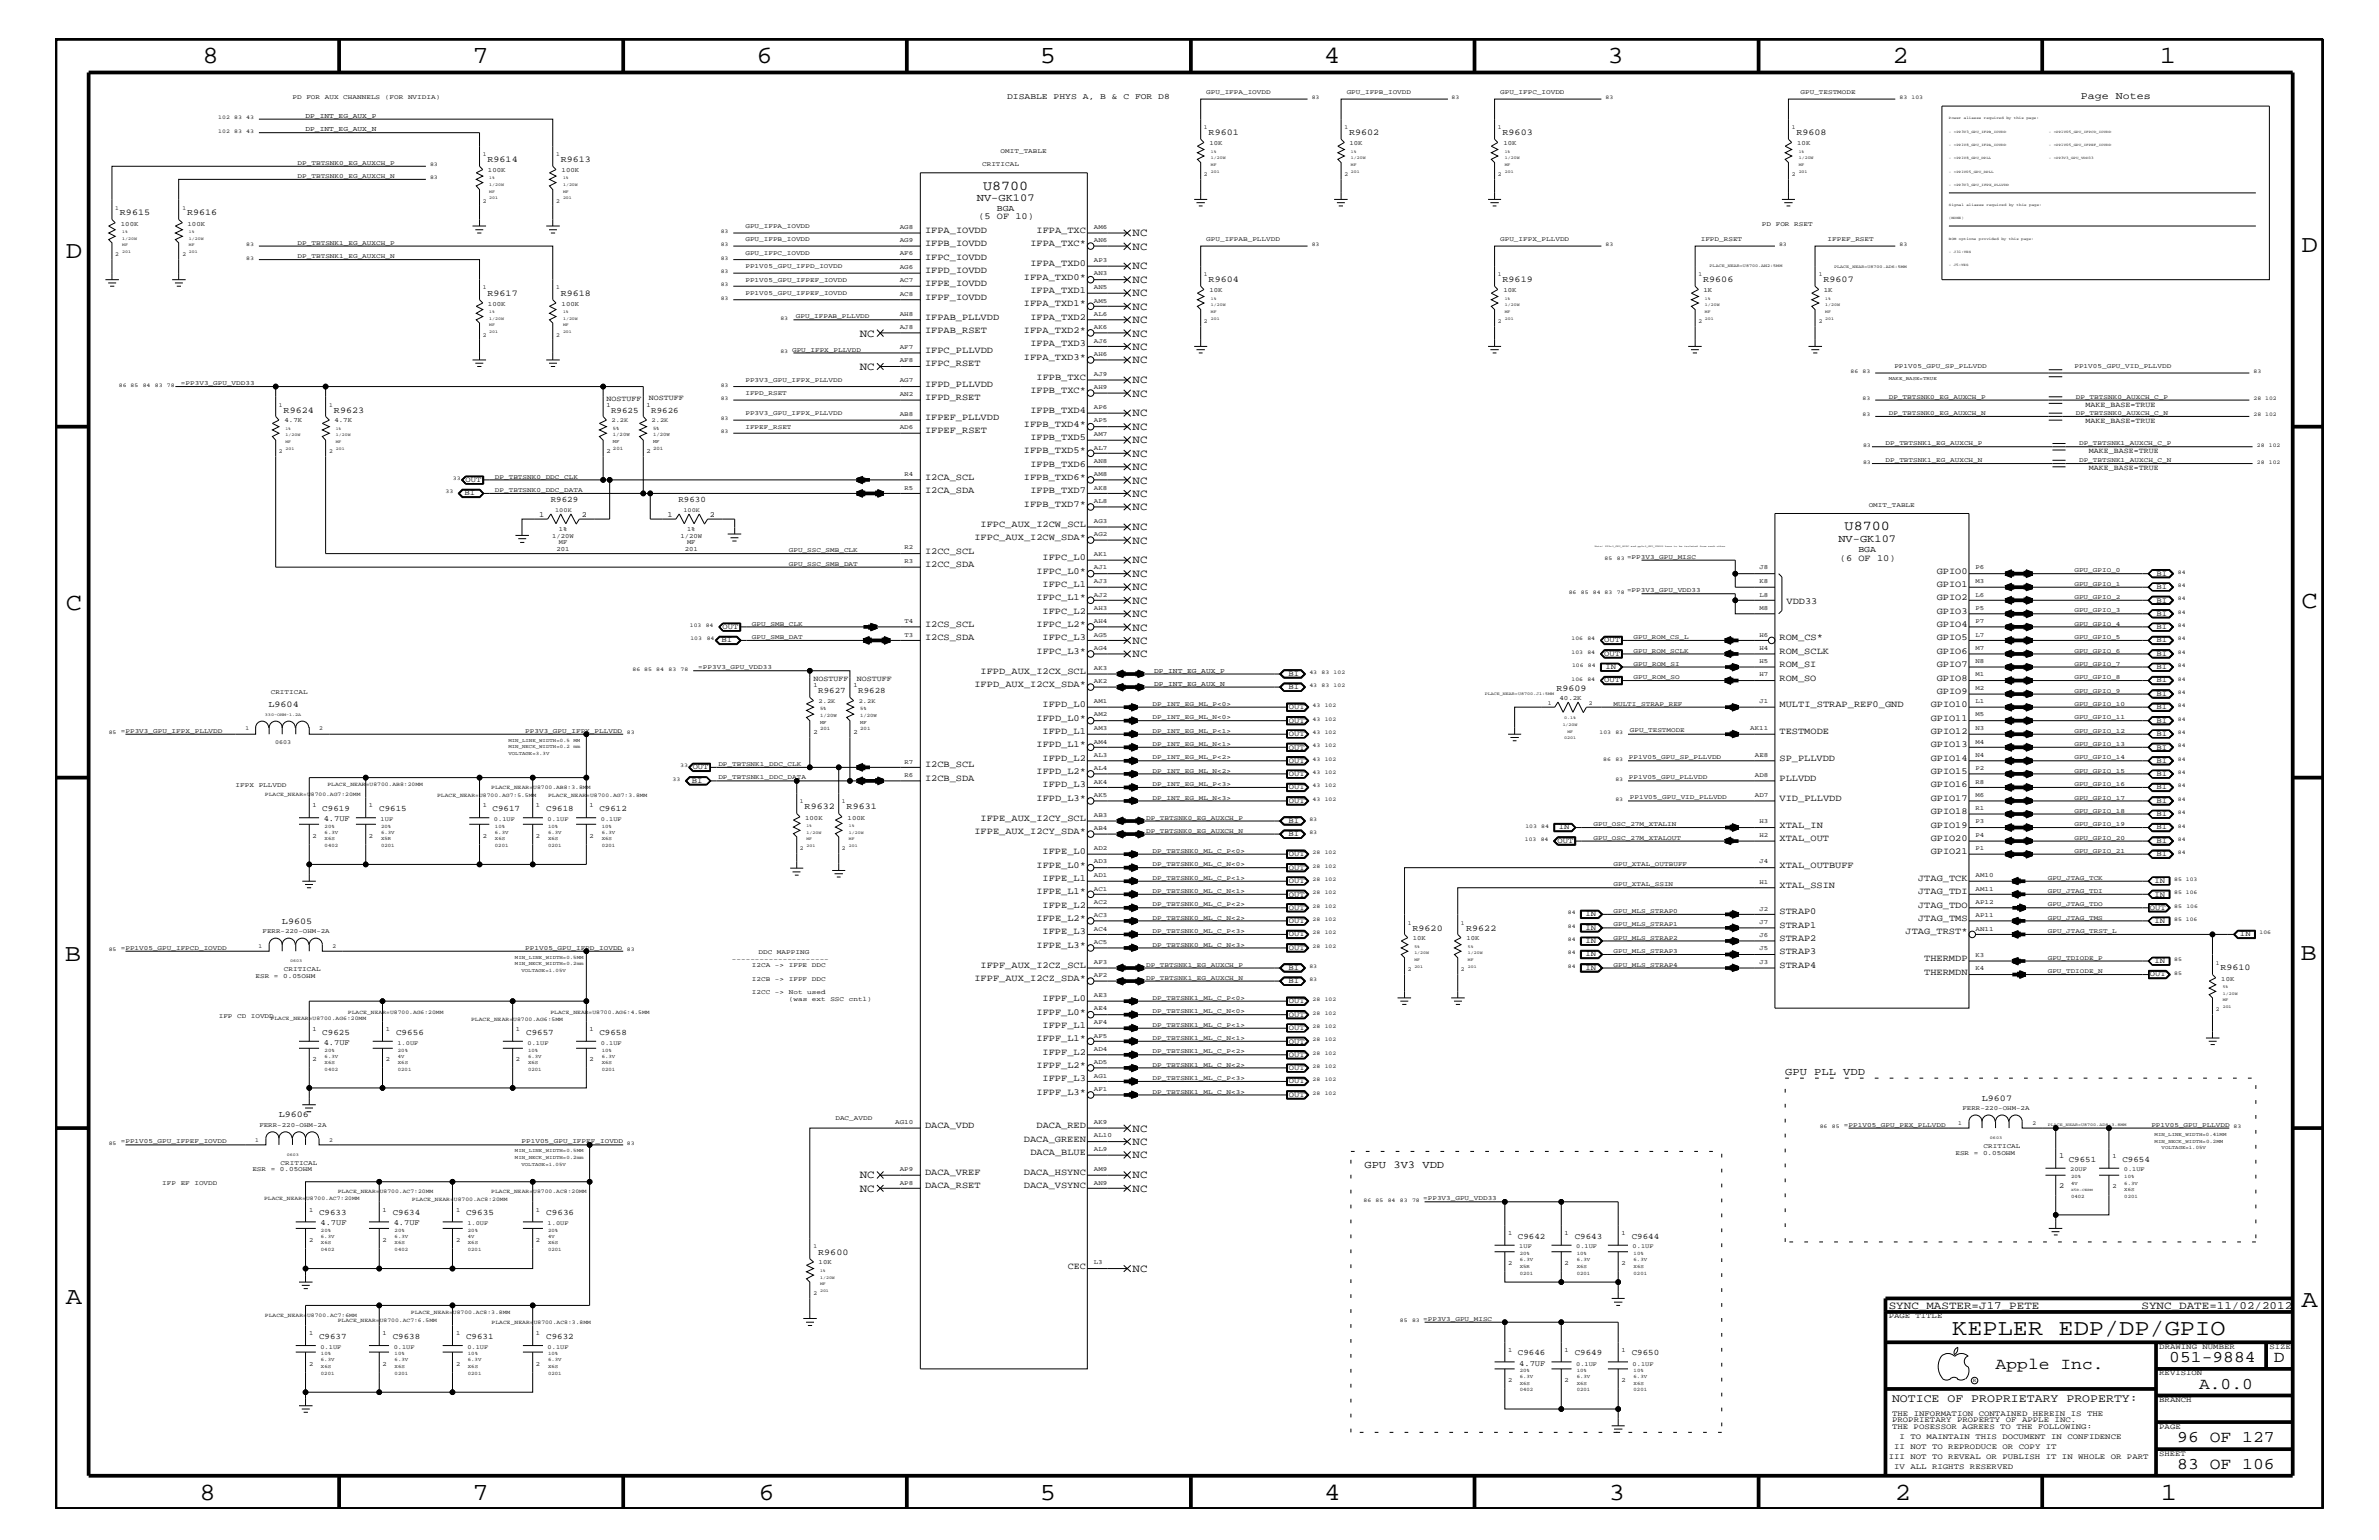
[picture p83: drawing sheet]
<svg xmlns="http://www.w3.org/2000/svg" width="432mm" height="279mm" viewBox="0 0 432 279" stroke-linecap="round" stroke-linejoin="round" font-family="sans-serif">
<defs><g id="words">
<g font-size="4.5">
<text x="36.7" y="11.5">8</text>
<text x="85.8" y="11.5">7</text>
<text x="137.3" y="11.5">6</text>
<text x="188.7" y="11.5">5</text>
<text x="240.3" y="11.5">4</text>
<text x="291.8" y="11.5">3</text>
<text x="343.5" y="11.5">2</text>
<text x="392" y="11.5">1</text>
<text x="11.9" y="46.8">D</text>
<text x="417.7" y="45.7">D</text>
<text x="11.9" y="110.6">C</text>
<text x="417.7" y="110.3">C</text>
<text x="11.8" y="174.3">B</text>
<text x="417.6" y="174.2">B</text>
<text x="11.9" y="236.7">A</text>
<text x="417.7" y="237.1">A</text>
<text x="36.2" y="272.1">8</text>
<text x="85.8" y="272.1">7</text>
<text x="137.7" y="272.1">6</text>
<text x="188.7" y="272.1">5</text>
<text x="240.4" y="272.1">4</text>
<text x="292" y="272.1">3</text>
<text x="343.9" y="272.1">2</text>
<text x="392.2" y="272.1">1</text>
</g>
<text font-size="4.1" x="354.3" y="242.3">KEPLER EDP/DP/GPIO</text>
<g font-size="3">
<text x="362.2" y="248.4">Apple Inc.</text>
<text x="393.7" y="247.1">051-9884</text>
<text x="399.2" y="252">A.0.0</text>
<text x="412.7" y="247.1">D</text>
<text x="395.2" y="261.6">96 OF 127</text>
<text x="395.2" y="266.6">83 OF 106</text>
</g>
<g font-size="2.5">
<text x="178.4" y="34.4">U8700</text>
<text x="334.8" y="96.2">U8700</text>
</g>
<text font-size="2.1" x="343.4" y="254.4">NOTICE OF PROPRIETARY PROPERTY:</text>
<g font-size="2">
<text x="205.6" y="42.9">NC</text>
<text x="205.6" y="45.3">NC</text>
<text x="205.6" y="51.3">NC</text>
<text x="205.6" y="48.9">NC</text>
<text x="205.6" y="53.8">NC</text>
<text x="205.6" y="56.2">NC</text>
<text x="205.6" y="58.6">NC</text>
<text x="156" y="61.1">NC</text>
<text x="205.6" y="65.9">NC</text>
<text x="205.6" y="63.4">NC</text>
<text x="205.6" y="61.1">NC</text>
<text x="156" y="67.1">NC</text>
<text x="205.6" y="69.5">NC</text>
<text x="205.6" y="72">NC</text>
<text x="205.6" y="75.6">NC</text>
<text x="205.6" y="82.8">NC</text>
<text x="205.6" y="80.5">NC</text>
<text x="205.6" y="78">NC</text>
<text x="205.6" y="85.3">NC</text>
<text x="205.6" y="87.7">NC</text>
<text x="205.6" y="90.1">NC</text>
<text x="205.6" y="92.6">NC</text>
<text x="205.6" y="96.2">NC</text>
<text x="205.6" y="98.7">NC</text>
<text x="205.6" y="102.2">NC</text>
<text x="205.6" y="107.1">NC</text>
<text x="205.6" y="104.7">NC</text>
<text x="205.6" y="109.5">NC</text>
<text x="205.6" y="112">NC</text>
<text x="205.6" y="114.4">NC</text>
<text x="205.6" y="119.2">NC</text>
<text x="205.6" y="116.8">NC</text>
<text x="205.6" y="205.3">NC</text>
<text x="205.6" y="207.7">NC</text>
<text x="156" y="213.8">NC</text>
<text x="205.6" y="213.8">NC</text>
<text x="205.6" y="210.2">NC</text>
<text x="156" y="216.2">NC</text>
<text x="205.6" y="216.2">NC</text>
<text x="205.6" y="230.7">NC</text>
<text x="342.8" y="237.4">SYNC_MASTER=J17_PETE</text>
<text x="388.7" y="237.4">SYNC_DATE=11/02/2012</text>
</g>
<g font-size="1.9">
<text x="377.7" y="18">Page Notes</text>
<text x="177.3" y="36.5">NV-GK107</text>
<text x="333.7" y="98.4">NV-GK107</text>
<text x="324" y="195">GPU PLL VDD</text>
<text x="247.6" y="211.9">GPU 3V3 VDD</text>
</g>
<g font-size="1.7">
<text x="177.6" y="39.8">(5 OF 10)</text>
<text x="167.9" y="47.1">IFPC_IOVDD</text>
<text x="167.9" y="44.6">IFPB_IOVDD</text>
<text x="167.9" y="42.3">IFPA_IOVDD</text>
<text x="187" y="44.6">IFPA_TXC*</text>
<text x="188.1" y="42.3">IFPA_TXC</text>
<text x="167.9" y="51.9">IFPE_IOVDD</text>
<text x="167.9" y="49.6">IFPD_IOVDD</text>
<text x="185.8" y="50.7">IFPA_TXD0*</text>
<text x="187" y="53.2">IFPA_TXD1</text>
<text x="187" y="48.3">IFPA_TXD0</text>
<text x="167.9" y="54.4">IFPF_IOVDD</text>
<text x="167.9" y="58">IFPAB_PLLVDD</text>
<text x="185.8" y="55.6">IFPA_TXD1*</text>
<text x="187" y="58">IFPA_TXD2</text>
<text x="167.9" y="60.4">IFPAB_RSET</text>
<text x="167.9" y="64">IFPC_PLLVDD</text>
<text x="185.8" y="65.3">IFPA_TXD3*</text>
<text x="185.8" y="60.4">IFPA_TXD2*</text>
<text x="187" y="62.9">IFPA_TXD3</text>
<text x="167.9" y="70.1">IFPD_PLLVDD</text>
<text x="167.9" y="66.5">IFPC_RSET</text>
<text x="187" y="71.3">IFPB_TXC*</text>
<text x="188.1" y="68.9">IFPB_TXC</text>
<text x="167.9" y="76.2">IFPEF_PLLVDD</text>
<text x="167.9" y="72.6">IFPD_RSET</text>
<text x="185.8" y="77.4">IFPB_TXD4*</text>
<text x="187" y="75">IFPB_TXD4</text>
<text x="167.9" y="78.6">IFPEF_RSET</text>
<text x="185.8" y="82.2">IFPB_TXD5*</text>
<text x="187" y="79.9">IFPB_TXD5</text>
<text x="167.9" y="89.5">I2CA_SDA</text>
<text x="167.9" y="87.1">I2CA_SCL</text>
<text x="185.8" y="87.1">IFPB_TXD6*</text>
<text x="187" y="89.5">IFPB_TXD7</text>
<text x="187" y="84.7">IFPB_TXD6</text>
<text x="178" y="95.6">IFPC_AUX_I2CW_SCL</text>
<text x="185.8" y="92">IFPB_TXD7*</text>
<text x="167.9" y="100.4">I2CC_SCL</text>
<text x="176.9" y="98">IFPC_AUX_I2CW_SDA*</text>
<text x="189.2" y="101.6">IFPC_L0</text>
<text x="334" y="101.8">(6 OF 10)</text>
<text x="167.9" y="102.9">I2CC_SDA</text>
<text x="188.1" y="104.1">IFPC_L0*</text>
<text x="189.2" y="106.5">IFPC_L1</text>
<text x="351.5" y="104.1">GPIO0</text>
<text x="351.5" y="106.5">GPIO1</text>
<text x="167.9" y="113.7">I2CS_SCL</text>
<text x="188.1" y="108.9">IFPC_L1*</text>
<text x="188.1" y="113.7">IFPC_L2*</text>
<text x="189.2" y="111.4">IFPC_L2</text>
<text x="324.3" y="109.5">VDD33</text>
<text x="351.5" y="108.9">GPIO2</text>
<text x="351.5" y="113.7">GPIO4</text>
<text x="351.5" y="111.4">GPIO3</text>
<text x="167.9" y="116.2">I2CS_SDA</text>
<text x="188.1" y="118.6">IFPC_L3*</text>
<text x="189.2" y="116.2">IFPC_L3</text>
<text x="323" y="118.6">ROM_SCLK</text>
<text x="323" y="116.2">ROM_CS*</text>
<text x="351.5" y="116.2">GPIO5</text>
<text x="351.5" y="118.6">GPIO6</text>
<text x="176.9" y="124.7">IFPD_AUX_I2CX_SDA*</text>
<text x="178" y="122.3">IFPD_AUX_I2CX_SCL</text>
<text x="323" y="123.5">ROM_SO</text>
<text x="323" y="121">ROM_SI</text>
<text x="351.5" y="121">GPIO7</text>
<text x="351.5" y="123.5">GPIO8</text>
<text x="351.5" y="125.9">GPIO9</text>
<text x="188.1" y="130.8">IFPD_L0*</text>
<text x="189.2" y="128.3">IFPD_L0</text>
<text x="323" y="128.3">MULTI_STRAP_REF0_GND</text>
<text x="350.4" y="128.3">GPIO10</text>
<text x="350.4" y="130.8">GPIO11</text>
<text x="188.1" y="135.6">IFPD_L1*</text>
<text x="189.2" y="133.2">IFPD_L1</text>
<text x="323" y="133.2">TESTMODE</text>
<text x="350.4" y="135.6">GPIO13</text>
<text x="350.4" y="133.2">GPIO12</text>
<text x="167.9" y="141.7">I2CB_SDA</text>
<text x="167.9" y="139.2">I2CB_SCL</text>
<text x="188.1" y="140.4">IFPD_L2*</text>
<text x="189.2" y="142.9">IFPD_L3</text>
<text x="189.2" y="138">IFPD_L2</text>
<text x="323" y="141.7">PLLVDD</text>
<text x="323" y="138">SP_PLLVDD</text>
<text x="350.4" y="142.9">GPIO16</text>
<text x="350.4" y="138">GPIO14</text>
<text x="350.4" y="140.4">GPIO15</text>
<text x="178" y="149">IFPE_AUX_I2CY_SCL</text>
<text x="188.1" y="145.3">IFPD_L3*</text>
<text x="323" y="145.3">VID_PLLVDD</text>
<text x="350.4" y="145.3">GPIO17</text>
<text x="350.4" y="147.7">GPIO18</text>
<text x="176.9" y="151.3">IFPE_AUX_I2CY_SDA*</text>
<text x="189.2" y="155">IFPE_L0</text>
<text x="323" y="152.6">XTAL_OUT</text>
<text x="323" y="150.1">XTAL_IN</text>
<text x="350.4" y="152.6">GPIO20</text>
<text x="350.4" y="150.1">GPIO19</text>
<text x="350.4" y="155">GPIO21</text>
<text x="188.1" y="157.4">IFPE_L0*</text>
<text x="189.2" y="159.9">IFPE_L1</text>
<text x="323" y="161.1">XTAL_SSIN</text>
<text x="323" y="157.4">XTAL_OUTBUFF</text>
<text x="348.1" y="159.9">JTAG_TCK</text>
<text x="188.1" y="167.1">IFPE_L2*</text>
<text x="188.1" y="162.2">IFPE_L1*</text>
<text x="189.2" y="164.7">IFPE_L2</text>
<text x="323" y="165.9">STRAP0</text>
<text x="348.1" y="167.1">JTAG_TMS</text>
<text x="348.1" y="164.7">JTAG_TDO</text>
<text x="348.1" y="162.2">JTAG_TDI</text>
<text x="188.1" y="172">IFPE_L3*</text>
<text x="189.2" y="169.5">IFPE_L3</text>
<text x="323" y="173.2">STRAP3</text>
<text x="323" y="170.7">STRAP2</text>
<text x="323" y="168.3">STRAP1</text>
<text x="345.9" y="169.5">JTAG_TRST*</text>
<text x="176.9" y="178">IFPF_AUX_I2CZ_SDA*</text>
<text x="178" y="175.6">IFPF_AUX_I2CZ_SCL</text>
<text x="323" y="175.6">STRAP4</text>
<text x="349.2" y="174.4">THERMDP</text>
<text x="349.2" y="176.8">THERMDN</text>
<text x="188.1" y="184.1">IFPF_L0*</text>
<text x="189.2" y="181.6">IFPF_L0</text>
<text x="188.1" y="188.9">IFPF_L1*</text>
<text x="189.2" y="191.4">IFPF_L2</text>
<text x="189.2" y="186.5">IFPF_L1</text>
<text x="188.1" y="193.7">IFPF_L2*</text>
<text x="189.2" y="196.2">IFPF_L3</text>
<text x="188.1" y="198.7">IFPF_L3*</text>
<text x="167.9" y="204.7">DACA_VDD</text>
<text x="185.8" y="207.1">DACA_GREEN</text>
<text x="187" y="209.6">DACA_BLUE</text>
<text x="188.1" y="204.7">DACA_RED</text>
<text x="167.9" y="213.2">DACA_VREF</text>
<text x="167.9" y="215.6">DACA_RSET</text>
<text x="185.8" y="215.6">DACA_VSYNC</text>
<text x="185.8" y="213.2">DACA_HSYNC</text>
<text x="193.8" y="230.2">CEC</text>
</g>
<g font-size="1.6">
<text x="88.5" y="29.4">R9614</text>
<text x="101.8" y="29.4">R9613</text>
<text x="219.4" y="24.6">R9601</text>
<text x="244.9" y="24.6">R9602</text>
<text x="272.7" y="24.6">R9603</text>
<text x="326.1" y="24.6">R9608</text>
<text x="21.8" y="39.1">R9615</text>
<text x="34" y="39.1">R9616</text>
<text x="180.9" y="38.2">BGA</text>
<text x="88.5" y="53.6">R9617</text>
<text x="101.8" y="53.6">R9618</text>
<text x="219.4" y="51.3">R9604</text>
<text x="272.7" y="51.3">R9619</text>
<text x="309.1" y="51.3">R9606</text>
<text x="331" y="51.3">R9607</text>
<text x="51.5" y="74.9">R9624</text>
<text x="60.6" y="74.9">R9623</text>
<text x="337.3" y="100.1">BGA</text>
<text x="282.5" y="125.3">R9609</text>
<text x="48.7" y="128.2">L9604</text>
<text x="146" y="146.8">R9632</text>
<text x="153.7" y="146.8">R9631</text>
<text x="51.2" y="167.6">L9605</text>
<text x="256.4" y="168.9">R9620</text>
<text x="266.1" y="168.9">R9622</text>
<text x="403" y="176.1">R9610</text>
<text x="50.6" y="202.7">L9606</text>
<text x="359.7" y="199.8">L9607</text>
<text x="148.5" y="227.6">R9600</text>
</g>
<g font-size="1.5">
<text x="182.8" y="18">DISABLE PHYS A, B &amp; C FOR D8</text>
<text x="110.9" y="74.9">R9625</text>
<text x="118.2" y="74.9">R9626</text>
<text x="99.9" y="91.1">R9629</text>
<text x="123.1" y="91.1">R9630</text>
<text x="148.5" y="125.8">R9627</text>
<text x="155.8" y="125.8">R9628</text>
<text x="58.5" y="147.1">C9619</text>
<text x="68.8" y="147.1">C9615</text>
<text x="89.4" y="147.1">C9617</text>
<text x="99.1" y="147.1">C9618</text>
<text x="108.8" y="147.1">C9612</text>
<text x="58.5" y="187.7">C9625</text>
<text x="71.9" y="187.7">C9656</text>
<text x="95.5" y="187.7">C9657</text>
<text x="108.8" y="187.7">C9658</text>
<text x="375.5" y="210.8">C9651</text>
<text x="385.2" y="210.8">C9654</text>
<text x="57.9" y="220.4">C9633</text>
<text x="71.3" y="220.4">C9634</text>
<text x="84.6" y="220.4">C9635</text>
<text x="99.1" y="220.4">C9636</text>
<text x="275.5" y="224.7">C9642</text>
<text x="285.8" y="224.7">C9643</text>
<text x="296.2" y="224.7">C9644</text>
<text x="57.9" y="242.9">C9637</text>
<text x="71.3" y="242.9">C9638</text>
<text x="84.6" y="242.9">C9631</text>
<text x="99.1" y="242.9">C9632</text>
<text x="275.5" y="245.9">C9646</text>
<text x="285.8" y="245.9">C9649</text>
<text x="296.2" y="245.9">C9650</text>
</g>
<g font-size="1.4">
<text x="110.1" y="72.7">NOSTUFF</text>
<text x="117.8" y="72.6">NOSTUFF</text>
<text x="378.5" y="76.8">MAKE_BASE=TRUE</text>
<text x="378.5" y="73.8">MAKE_BASE=TRUE</text>
<text x="379.1" y="82.2">MAKE_BASE=TRUE</text>
<text x="84.3" y="89.9">BI</text>
<text x="84.5" y="87.5">OUT</text>
<text x="379.1" y="85.3">MAKE_BASE=TRUE</text>
<text x="97.9" y="93.8">1</text>
<text x="105.6" y="93.8">2</text>
<text x="121.2" y="93.8">1</text>
<text x="128.9" y="93.8">2</text>
<text x="391.4" y="104.4">BI</text>
<text x="391.4" y="106.9">BI</text>
<text x="391.4" y="109.3">BI</text>
<text x="391.4" y="111.7">BI</text>
<text x="131" y="116.5">BI</text>
<text x="131.1" y="114.2">OUT</text>
<text x="291.2" y="119">OUT</text>
<text x="291.2" y="116.5">OUT</text>
<text x="391.4" y="114.2">BI</text>
<text x="391.4" y="116.5">BI</text>
<text x="391.4" y="119">BI</text>
<text x="147.7" y="123.6">NOSTUFF</text>
<text x="155.5" y="123.6">NOSTUFF</text>
<text x="233.8" y="122.6">BI</text>
<text x="233.8" y="125.1">BI</text>
<text x="291.2" y="123.8">OUT</text>
<text x="291.4" y="121.4">IN</text>
<text x="391.4" y="121.4">BI</text>
<text x="391.4" y="123.8">BI</text>
<text x="233.9" y="128.7">OUT</text>
<text x="233.9" y="131.1">OUT</text>
<text x="391.4" y="126.3">BI</text>
<text x="391.4" y="128.7">BI</text>
<text x="391.4" y="131.1">BI</text>
<text x="233.9" y="133.5">OUT</text>
<text x="233.9" y="136">OUT</text>
<text x="391.4" y="133.5">BI</text>
<text x="391.4" y="136">BI</text>
<text x="125.6" y="142">BI</text>
<text x="125.7" y="139.6">OUT</text>
<text x="233.9" y="143.2">OUT</text>
<text x="233.9" y="138.4">OUT</text>
<text x="233.9" y="140.8">OUT</text>
<text x="391.4" y="143.2">BI</text>
<text x="391.4" y="138.4">BI</text>
<text x="391.4" y="140.8">BI</text>
<text x="58.8" y="149">4.7UF</text>
<text x="233.8" y="149.3">BI</text>
<text x="233.9" y="145.7">OUT</text>
<text x="391.4" y="145.7">BI</text>
<text x="391.4" y="148.1">BI</text>
<text x="233.8" y="151.8">BI</text>
<text x="233.9" y="155.4">OUT</text>
<text x="282.7" y="152.9">OUT</text>
<text x="283" y="150.5">IN</text>
<text x="391.4" y="150.5">BI</text>
<text x="391.4" y="152.9">BI</text>
<text x="391.4" y="155.4">BI</text>
<text x="233.9" y="160.2">OUT</text>
<text x="233.9" y="157.8">OUT</text>
<text x="391.1" y="160.2">IN</text>
<text x="233.9" y="165">OUT</text>
<text x="233.9" y="167.5">OUT</text>
<text x="233.9" y="162.7">OUT</text>
<text x="287.8" y="166.2">IN</text>
<text x="390.2" y="165">OUT</text>
<text x="391.1" y="162.7">IN</text>
<text x="391.1" y="167.5">IN</text>
<text x="233.9" y="169.9">OUT</text>
<text x="233.9" y="172.3">OUT</text>
<text x="287.8" y="168.7">IN</text>
<text x="287.8" y="171.1">IN</text>
<text x="287.8" y="173.5">IN</text>
<text x="406.6" y="169.9">IN</text>
<text x="233.8" y="176">BI</text>
<text x="233.8" y="178.4">BI</text>
<text x="287.8" y="176">IN</text>
<text x="390.2" y="177.2">OUT</text>
<text x="391.1" y="174.8">IN</text>
<text x="233.9" y="182.1">OUT</text>
<text x="233.9" y="184.4">OUT</text>
<text x="58.8" y="189.5">4.7UF</text>
<text x="233.9" y="191.7">OUT</text>
<text x="233.9" y="186.9">OUT</text>
<text x="233.9" y="189.3">OUT</text>
<text x="233.9" y="196.5">OUT</text>
<text x="233.9" y="194.2">OUT</text>
<text x="233.9" y="199">OUT</text>
<text x="373.7" y="215.6">2</text>
<text x="373.7" y="210.2">1</text>
<text x="58.2" y="222.3">4.7UF</text>
<text x="71.5" y="222.3">4.7UF</text>
<text x="342.8" y="239.2">PAGE TITLE</text>
<text x="391.9" y="244.7">DRAWING NUMBER</text>
<text x="411.9" y="244.7">SIZE</text>
<text x="275.8" y="247.8">4.7UF</text>
<text x="391.9" y="249.5">REVISION</text>
<text x="343.4" y="256.8">THE INFORMATION CONTAINED HEREIN IS THE</text>
<text x="391.9" y="254.4">BRANCH</text>
<text x="343.4" y="258">PROPRIETARY PROPERTY OF APPLE INC.</text>
<text x="343.4" y="259.3">THE POSESSOR AGREES TO THE FOLLOWING:</text>
<text x="343.8" y="262.9">II NOT TO REPRODUCE OR COPY IT</text>
<text x="344.8" y="261.1">I TO MAINTAIN THIS DOCUMENT IN CONFIDENCE</text>
<text x="391.9" y="259.3">PAGE</text>
<text x="342.8" y="264.7">III NOT TO REVEAL OR PUBLISH IT IN WHOLE OR PART</text>
<text x="343.8" y="266.6">IV ALL RIGHTS RESERVED</text>
<text x="391.9" y="264.1">SHEET</text>
</g>
<g font-size="1.3">
<text x="55.5" y="23.8">DP_INT_EG_AUX_N</text>
<text x="55.5" y="21.4">DP_INT_EG_AUX_P</text>
<text x="209.5" y="122">DP_INT_EG_AUX_P</text>
<text x="209.5" y="124.4">DP_INT_EG_AUX_N</text>
</g>
<g font-size="1.2">
<text x="53.1" y="18">PD</text>
<text x="55.6" y="18">FOR</text>
<text x="59" y="18">AUX</text>
<text x="62.3" y="18">CHANNELS</text>
<text x="69.9" y="18">(FOR</text>
<text x="74.1" y="18">NVIDIA)</text>
<text x="218.9" y="17.1">GPU_IFPA_IOVDD</text>
<text x="244.4" y="17.1">GPU_IFPB_IOVDD</text>
<text x="272.3" y="17.1">GPU_IFPC_IOVDD</text>
<text x="326.8" y="17.1">GPU_TESTMODE</text>
<text x="54" y="29.9">DP_TBTSNK0_EG_AUXCH_P</text>
<text x="181.6" y="27.7">OMIT_TABLE</text>
<text x="219.5" y="26.4">10K</text>
<text x="244.9" y="26.4">10K</text>
<text x="272.9" y="26.4">10K</text>
<text x="326.2" y="26.4">10K</text>
<text x="54" y="32.3">DP_TBTSNK0_EG_AUXCH_N</text>
<text x="88.6" y="31.2">100K</text>
<text x="101.9" y="31.2">100K</text>
<text x="178.3" y="30.2">CRITICAL</text>
<text x="21.9" y="40.9">100K</text>
<text x="34" y="40.9">100K</text>
<text x="135.3" y="41.4">GPU_IFPA_IOVDD</text>
<text x="163.3" y="41.5">AG8</text>
<text x="198.5" y="41.5">AM6</text>
<text x="319.8" y="41">PD</text>
<text x="322.3" y="41">FOR</text>
<text x="325.7" y="41">RSET</text>
<text x="54" y="46.8">DP_TBTSNK1_EG_AUXCH_N</text>
<text x="54" y="44.4">DP_TBTSNK1_EG_AUXCH_P</text>
<text x="135.3" y="43.8">GPU_IFPB_IOVDD</text>
<text x="135.3" y="46.3">GPU_IFPC_IOVDD</text>
<text x="163.3" y="46.3">AF6</text>
<text x="163.3" y="44">AG9</text>
<text x="198.5" y="47.6">AP3</text>
<text x="198.5" y="44">AN6</text>
<text x="218.9" y="43.8">GPU_IFPAB_PLLVDD</text>
<text x="272.3" y="43.8">GPU_IFPX_PLLVDD</text>
<text x="308.7" y="43.8">IFPD_RSET</text>
<text x="331.7" y="43.8">IFPEF_RSET</text>
<text x="135.3" y="53.5">PP1V05_GPU_IFPEF_IOVDD</text>
<text x="135.3" y="48.7">PP1V05_GPU_IFPD_IOVDD</text>
<text x="135.3" y="51.1">PP1V05_GPU_IFPEF_IOVDD</text>
<text x="163.3" y="53.6">AC8</text>
<text x="163.3" y="51.3">AC7</text>
<text x="163.3" y="48.8">AG6</text>
<text x="198.5" y="52.4">AN5</text>
<text x="198.5" y="50">AN3</text>
<text x="219.5" y="53">10K</text>
<text x="272.9" y="53">10K</text>
<text x="309.2" y="53">1K</text>
<text x="331" y="53">1K</text>
<text x="88.6" y="55.5">100K</text>
<text x="101.9" y="55.5">100K</text>
<text x="144.4" y="57.8">GPU_IFPAB_PLLVDD</text>
<text x="163.3" y="57.3">AH8</text>
<text x="163.3" y="59.7">AJ8</text>
<text x="198.5" y="59.7">AK6</text>
<text x="198.5" y="57.3">AL6</text>
<text x="198.5" y="54.9">AM5</text>
<text x="143.8" y="63.9">GPU_IFPX_PLLVDD</text>
<text x="163.3" y="63.4">AF7</text>
<text x="163.3" y="65.7">AF8</text>
<text x="198.5" y="64.5">AH6</text>
<text x="198.5" y="62.2">AJ6</text>
<text x="32.9" y="69.9">=PP3V3_GPU_VDD33</text>
<text x="135.3" y="69.3">PP3V3_GPU_IFPX_PLLVDD</text>
<text x="135.3" y="71.7">IFPD_RSET</text>
<text x="163.3" y="71.8">AN2</text>
<text x="163.3" y="69.4">AG7</text>
<text x="198.5" y="68.2">AJ9</text>
<text x="198.5" y="70.6">AH9</text>
<text x="343.8" y="66.8">PP1V05_GPU_SP_PLLVDD</text>
<text x="376.5" y="66.8">PP1V05_GPU_VID_PLLVDD</text>
<text x="51.6" y="76.7">4.7K</text>
<text x="60.7" y="76.7">4.7K</text>
<text x="110.1" y="73.8">1</text>
<text x="117.3" y="73.8">1</text>
<text x="135.3" y="75.4">PP3V3_GPU_IFPX_PLLVDD</text>
<text x="135.3" y="77.8">IFPEF_RSET</text>
<text x="163.3" y="75.5">AB8</text>
<text x="163.3" y="77.9">AD6</text>
<text x="198.5" y="76.7">AP5</text>
<text x="198.5" y="74.3">AP6</text>
<text x="342.8" y="75.4">DP_TBTSNK0_EG_AUXCH_N</text>
<text x="342.8" y="72.3">DP_TBTSNK0_EG_AUXCH_P</text>
<text x="376.8" y="72.3">DP_TBTSNK0_AUXCH_C_P</text>
<text x="376.8" y="75.4">DP_TBTSNK0_AUXCH_C_N</text>
<text x="110.1" y="82.2">2</text>
<text x="117.3" y="82.2">2</text>
<text x="198.5" y="83.9">AN8</text>
<text x="198.5" y="81.6">AL7</text>
<text x="198.5" y="79.1">AM7</text>
<text x="342.2" y="83.8">DP_TBTSNK1_EG_AUXCH_N</text>
<text x="342.2" y="80.8">DP_TBTSNK1_EG_AUXCH_P</text>
<text x="377.4" y="80.8">DP_TBTSNK1_AUXCH_C_P</text>
<text x="377.4" y="83.8">DP_TBTSNK1_AUXCH_C_N</text>
<text x="89.8" y="89.3">DP_TBTSNK0_DDC_DATA</text>
<text x="89.8" y="86.9">DP_TBTSNK0_DDC_CLK</text>
<text x="164.2" y="88.8">R5</text>
<text x="164.2" y="86.4">R4</text>
<text x="198.5" y="88.8">AK8</text>
<text x="198.5" y="86.4">AM8</text>
<text x="198.5" y="94.9">AG3</text>
<text x="198.5" y="91.2">AL8</text>
<text x="339.2" y="92">OMIT_TABLE</text>
<text x="100.2" y="97.6">1/20W</text>
<text x="101" y="99.9">201</text>
<text x="101.4" y="98.7">MF</text>
<text x="101.4" y="96.3">1%</text>
<text x="123.5" y="97.6">1/20W</text>
<text x="124.3" y="99.9">201</text>
<text x="124.7" y="98.7">MF</text>
<text x="124.7" y="96.3">1%</text>
<text x="143.2" y="100.2">GPU_SSC_SMB_CLK</text>
<text x="164.2" y="99.7">R2</text>
<text x="198.5" y="101">AK1</text>
<text x="198.5" y="97.3">AG2</text>
<text x="295.3" y="101.4">=PP3V3_GPU_MISC</text>
<text x="143.2" y="102.6">GPU_SSC_SMB_DAT</text>
<text x="164.2" y="102.1">R3</text>
<text x="198.5" y="105.8">AJ3</text>
<text x="198.5" y="103.3">AJ1</text>
<text x="295.3" y="107.5">=PP3V3_GPU_VDD33</text>
<text x="319.4" y="103.3">J8</text>
<text x="319.4" y="105.8">K8</text>
<text x="358.6" y="103.3">P6</text>
<text x="358.6" y="105.8">M3</text>
<text x="376.5" y="106.3">GPU_GPIO_1</text>
<text x="376.5" y="103.8">GPU_GPIO_0</text>
<text x="136.5" y="113.6">GPU_SMB_CLK</text>
<text x="164.2" y="113.1">T4</text>
<text x="198.5" y="108.2">AJ2</text>
<text x="198.5" y="110.6">AH3</text>
<text x="198.5" y="113.1">AH4</text>
<text x="319.4" y="108.2">L8</text>
<text x="319.4" y="110.6">M8</text>
<text x="358.6" y="108.2">L6</text>
<text x="358.6" y="113.1">P7</text>
<text x="358.6" y="110.6">P5</text>
<text x="376.5" y="108.7">GPU_GPIO_2</text>
<text x="376.5" y="113.6">GPU_GPIO_4</text>
<text x="376.5" y="111.1">GPU_GPIO_3</text>
<text x="136.5" y="115.9">GPU_SMB_DAT</text>
<text x="164.2" y="115.5">T3</text>
<text x="198.5" y="117.9">AG4</text>
<text x="198.5" y="115.5">AG5</text>
<text x="296.5" y="118.4">GPU_ROM_SCLK</text>
<text x="296.5" y="115.9">GPU_ROM_CS_L</text>
<text x="319.4" y="117.9">H4</text>
<text x="319.4" y="115.5">H6</text>
<text x="358.6" y="115.5">L7</text>
<text x="358.6" y="117.9">M7</text>
<text x="376.5" y="115.9">GPU_GPIO_5</text>
<text x="376.5" y="118.4">GPU_GPIO_6</text>
<text x="49.1" y="125.9">CRITICAL</text>
<text x="126.7" y="121.4">=PP3V3_GPU_VDD33</text>
<text x="147.7" y="124.7">1</text>
<text x="154.9" y="124.7">1</text>
<text x="198.5" y="121.5">AK3</text>
<text x="198.5" y="124">AK2</text>
<text x="296.5" y="120.8">GPU_ROM_SI</text>
<text x="296.5" y="123.2">GPU_ROM_SO</text>
<text x="319.4" y="122.7">H7</text>
<text x="319.4" y="120.3">H5</text>
<text x="358.6" y="120.3">N8</text>
<text x="358.6" y="122.7">M1</text>
<text x="358.6" y="125.2">M2</text>
<text x="376.5" y="125.7">GPU_GPIO_9</text>
<text x="376.5" y="120.8">GPU_GPIO_7</text>
<text x="376.5" y="123.2">GPU_GPIO_8</text>
<text x="198.5" y="130">AM2</text>
<text x="198.5" y="127.6">AM1</text>
<text x="209.2" y="128">DP_INT_EG_ML_P&lt;0&gt;</text>
<text x="209.2" y="130.5">DP_INT_EG_ML_N&lt;0&gt;</text>
<text x="283" y="127">40.2K</text>
<text x="292.9" y="128">MULTI_STRAP_REF</text>
<text x="319.4" y="127.6">J1</text>
<text x="358.6" y="127.6">L1</text>
<text x="358.6" y="130">M5</text>
<text x="376.5" y="128">GPU_GPIO_10</text>
<text x="376.5" y="130.5">GPU_GPIO_11</text>
<text x="21.9" y="133">=PP3V3_GPU_IFPX_PLLVDD</text>
<text x="95.3" y="133">PP3V3_GPU_IFPX_PLLVDD</text>
<text x="147.7" y="133.2">2</text>
<text x="154.9" y="133.2">2</text>
<text x="198.5" y="137.3">AL3</text>
<text x="198.5" y="134.9">AM4</text>
<text x="198.5" y="132.4">AM3</text>
<text x="209.2" y="137.8">DP_INT_EG_ML_P&lt;2&gt;</text>
<text x="209.2" y="135.3">DP_INT_EG_ML_N&lt;1&gt;</text>
<text x="209.2" y="133">DP_INT_EG_ML_P&lt;1&gt;</text>
<text x="295.7" y="137.7">PP1V05_GPU_SP_PLLVDD</text>
<text x="295.8" y="132.8">GPU_TESTMODE</text>
<text x="317.7" y="132.4">AK11</text>
<text x="318.5" y="137.3">AE8</text>
<text x="358.6" y="134.9">M4</text>
<text x="358.6" y="137.3">N4</text>
<text x="358.6" y="132.4">N3</text>
<text x="376.5" y="135.3">GPU_GPIO_13</text>
<text x="376.5" y="137.8">GPU_GPIO_14</text>
<text x="376.5" y="133">GPU_GPIO_12</text>
<text x="42.8" y="142.9">IFPX</text>
<text x="47" y="142.9">PLLVDD</text>
<text x="130.4" y="141.4">DP_TBTSNK1_DDC_DATA</text>
<text x="130.4" y="139">DP_TBTSNK1_DDC_CLK</text>
<text x="164.2" y="140.9">R6</text>
<text x="164.2" y="138.5">R7</text>
<text x="198.5" y="142.2">AK4</text>
<text x="198.5" y="139.7">AL4</text>
<text x="209.2" y="142.6">DP_INT_EG_ML_P&lt;3&gt;</text>
<text x="209.2" y="140.2">DP_INT_EG_ML_N&lt;2&gt;</text>
<text x="295.7" y="141.4">PP1V05_GPU_PLLVDD</text>
<text x="318.5" y="140.9">AD8</text>
<text x="358.6" y="142.2">R8</text>
<text x="358.6" y="139.7">P2</text>
<text x="376.5" y="142.6">GPU_GPIO_16</text>
<text x="376.5" y="140.2">GPU_GPIO_15</text>
<text x="56.7" y="146.5">1</text>
<text x="67" y="146.5">1</text>
<text x="87.6" y="146.5">1</text>
<text x="97.3" y="146.5">1</text>
<text x="107" y="146.5">1</text>
<text x="146.1" y="148.7">100K</text>
<text x="153.8" y="148.7">100K</text>
<text x="198.5" y="148.2">AB3</text>
<text x="198.5" y="144.6">AK5</text>
<text x="208" y="148.7">DP_TBTSNK0_EG_AUXCH_P</text>
<text x="209.2" y="145.1">DP_INT_EG_ML_N&lt;3&gt;</text>
<text x="289.2" y="149.9">GPU_OSC_27M_XTALIN</text>
<text x="295.8" y="144.9">PP1V05_GPU_VID_PLLVDD</text>
<text x="318.5" y="144.6">AD7</text>
<text x="319.4" y="149.4">H3</text>
<text x="358.6" y="144.6">M6</text>
<text x="358.6" y="147">R1</text>
<text x="358.6" y="149.4">P3</text>
<text x="376.5" y="147.5">GPU_GPIO_18</text>
<text x="376.5" y="145.1">GPU_GPIO_17</text>
<text x="376.5" y="149.9">GPU_GPIO_19</text>
<text x="56.7" y="152">2</text>
<text x="67" y="152">2</text>
<text x="87.6" y="152">2</text>
<text x="97.3" y="152">2</text>
<text x="107" y="152">2</text>
<text x="198.5" y="154.3">AD2</text>
<text x="198.5" y="150.7">AB4</text>
<text x="208" y="151.1">DP_TBTSNK0_EG_AUXCH_N</text>
<text x="209.2" y="154.7">DP_TBTSNK0_ML_C_P&lt;0&gt;</text>
<text x="289.2" y="152.3">GPU_OSC_27M_XTALOUT</text>
<text x="319.4" y="151.8">H2</text>
<text x="358.6" y="151.8">P4</text>
<text x="358.6" y="154.3">P1</text>
<text x="376.5" y="152.3">GPU_GPIO_20</text>
<text x="376.5" y="154.7">GPU_GPIO_21</text>
<text x="198.5" y="161.6">AC1</text>
<text x="198.5" y="159.1">AD1</text>
<text x="198.5" y="156.7">AD3</text>
<text x="209.2" y="162">DP_TBTSNK0_ML_C_N&lt;1&gt;</text>
<text x="209.2" y="159.6">DP_TBTSNK0_ML_C_P&lt;1&gt;</text>
<text x="209.2" y="157.2">DP_TBTSNK0_ML_C_N&lt;0&gt;</text>
<text x="292.9" y="160.8">GPU_XTAL_SSIN</text>
<text x="292.9" y="157.2">GPU_XTAL_OUTBUFF</text>
<text x="319.4" y="160.3">H1</text>
<text x="319.4" y="156.7">J4</text>
<text x="358.6" y="161.6">AM11</text>
<text x="358.6" y="159.1">AM10</text>
<text x="371.7" y="162">GPU_JTAG_TDI</text>
<text x="371.7" y="159.6">GPU_JTAG_TCK</text>
<text x="198.5" y="166.4">AC3</text>
<text x="198.5" y="163.9">AC2</text>
<text x="209.2" y="166.9">DP_TBTSNK0_ML_C_N&lt;2&gt;</text>
<text x="209.2" y="164.5">DP_TBTSNK0_ML_C_P&lt;2&gt;</text>
<text x="292.9" y="165.6">GPU_MLS_STRAP0</text>
<text x="319.4" y="167.6">J7</text>
<text x="319.4" y="165.2">J2</text>
<text x="358.6" y="166.4">AP11</text>
<text x="358.6" y="163.9">AP12</text>
<text x="371.7" y="164.5">GPU_JTAG_TDO</text>
<text x="371.7" y="166.9">GPU_JTAG_TMS</text>
<text x="21.9" y="172.3">=PP1V05_GPU_IFPCD_IOVDD</text>
<text x="47.7" y="169.3">FERR-220-OHM-2A</text>
<text x="95.3" y="172.3">PP1V05_GPU_IFPD_IOVDD</text>
<text x="137.7" y="173.1">DDC</text>
<text x="141" y="173.1">MAPPING</text>
<text x="198.5" y="171.2">AC5</text>
<text x="198.5" y="168.9">AC4</text>
<text x="209.2" y="171.7">DP_TBTSNK0_ML_C_N&lt;3&gt;</text>
<text x="209.2" y="169.3">DP_TBTSNK0_ML_C_P&lt;3&gt;</text>
<text x="256.5" y="170.6">10K</text>
<text x="266.2" y="170.6">10K</text>
<text x="292.9" y="172.9">GPU_MLS_STRAP3</text>
<text x="292.9" y="170.5">GPU_MLS_STRAP2</text>
<text x="292.9" y="168.1">GPU_MLS_STRAP1</text>
<text x="319.4" y="172.4">J5</text>
<text x="319.4" y="170">J6</text>
<text x="358.6" y="173.7">K3</text>
<text x="358.6" y="168.9">AN11</text>
<text x="371.7" y="169.3">GPU_JTAG_TRST_L</text>
<text x="46.4" y="177.4">ESR</text>
<text x="49.7" y="177.4">=</text>
<text x="51.4" y="177.4">0.05OHM</text>
<text x="51.5" y="176.2">CRITICAL</text>
<text x="132.8" y="174.3">---------------------</text>
<text x="136.5" y="175.5">I2CA</text>
<text x="136.5" y="177.9">I2CB</text>
<text x="140.7" y="175.5">-&gt;</text>
<text x="140.7" y="177.9">-&gt;</text>
<text x="143.2" y="175.5">IFPE</text>
<text x="143.2" y="177.9">IFPF</text>
<text x="147.4" y="175.5">DDC</text>
<text x="147.4" y="177.9">DDC</text>
<text x="198.5" y="177.3">AF2</text>
<text x="198.5" y="174.9">AF3</text>
<text x="208" y="177.7">DP_TBTSNK1_EG_AUXCH_N</text>
<text x="208" y="175.4">DP_TBTSNK1_EG_AUXCH_P</text>
<text x="292.9" y="175.4">GPU_MLS_STRAP4</text>
<text x="319.4" y="174.9">J3</text>
<text x="358.6" y="176.1">K4</text>
<text x="371.7" y="176.6">GPU_TDIODE_N</text>
<text x="371.7" y="174.2">GPU_TDIODE_P</text>
<text x="403.2" y="177.9">10K</text>
<text x="39.7" y="184.7">IFP</text>
<text x="43" y="184.7">CD</text>
<text x="45.5" y="184.7">IOVDD</text>
<text x="136.5" y="180.4">I2CC</text>
<text x="140.7" y="180.4">-&gt;</text>
<text x="143.2" y="180.4">Not</text>
<text x="143.2" y="181.6">(was</text>
<text x="146.5" y="180.4">used</text>
<text x="147.4" y="181.6">ext</text>
<text x="150.7" y="181.6">SSC</text>
<text x="154.1" y="181.6">cntl)</text>
<text x="198.5" y="185.8">AF4</text>
<text x="198.5" y="183.3">AE4</text>
<text x="198.5" y="181">AE3</text>
<text x="209.2" y="181.4">DP_TBTSNK1_ML_C_P&lt;0&gt;</text>
<text x="209.2" y="183.8">DP_TBTSNK1_ML_C_N&lt;0&gt;</text>
<text x="56.7" y="187.1">1</text>
<text x="70" y="187.1">1</text>
<text x="93.6" y="187.1">1</text>
<text x="107" y="187.1">1</text>
<text x="198.5" y="190.6">AD4</text>
<text x="198.5" y="188.2">AF5</text>
<text x="209.2" y="188.7">DP_TBTSNK1_ML_C_N&lt;1&gt;</text>
<text x="209.2" y="191.1">DP_TBTSNK1_ML_C_P&lt;2&gt;</text>
<text x="209.2" y="186.3">DP_TBTSNK1_ML_C_P&lt;1&gt;</text>
<text x="56.7" y="192.6">2</text>
<text x="70" y="192.6">2</text>
<text x="93.6" y="192.6">2</text>
<text x="107" y="192.6">2</text>
<text x="198.5" y="197.9">AF1</text>
<text x="198.5" y="195.5">AG1</text>
<text x="198.5" y="193.1">AD5</text>
<text x="209.2" y="195.9">DP_TBTSNK1_ML_C_P&lt;3&gt;</text>
<text x="209.2" y="193.6">DP_TBTSNK1_ML_C_N&lt;2&gt;</text>
<text x="151.6" y="203.2">DAC_AVDD</text>
<text x="162.5" y="204">AG10</text>
<text x="198.5" y="204">AK9</text>
<text x="209.2" y="198.4">DP_TBTSNK1_ML_C_N&lt;3&gt;</text>
<text x="356.2" y="201.5">FERR-220-OHM-2A</text>
<text x="21.9" y="207.5">=PP1V05_GPU_IFPEF_IOVDD</text>
<text x="47.1" y="204.4">FERR-220-OHM-2A</text>
<text x="94.7" y="207.5">PP1V05_GPU_IFPEF_IOVDD</text>
<text x="198.5" y="206.4">AL10</text>
<text x="198.5" y="208.8">AL9</text>
<text x="334.7" y="204.4">=PP1V05_GPU_PEX_PLLVDD</text>
<text x="354.9" y="209.6">ESR</text>
<text x="358.3" y="209.6">=</text>
<text x="359.9" y="209.6">0.05OHM</text>
<text x="360" y="208.3">CRITICAL</text>
<text x="390.5" y="204.4">PP1V05_GPU_PLLVDD</text>
<text x="29.5" y="215">IFP</text>
<text x="32.8" y="215">EF</text>
<text x="35.3" y="215">IOVDD</text>
<text x="45.8" y="212.5">ESR</text>
<text x="49.1" y="212.5">=</text>
<text x="50.8" y="212.5">0.05OHM</text>
<text x="50.9" y="211.4">CRITICAL</text>
<text x="163.3" y="212.5">AP9</text>
<text x="163.3" y="214.9">AP8</text>
<text x="198.5" y="214.9">AN9</text>
<text x="198.5" y="212.5">AM9</text>
<text x="383.5" y="215.6">2</text>
<text x="383.5" y="210.2">1</text>
<text x="56.1" y="219.8">1</text>
<text x="69.4" y="219.8">1</text>
<text x="82.8" y="219.8">1</text>
<text x="97.3" y="219.8">1</text>
<text x="258.3" y="217.8">=PP3V3_GPU_VDD33</text>
<text x="56.1" y="225.3">2</text>
<text x="69.4" y="225.3">2</text>
<text x="82.8" y="225.3">2</text>
<text x="97.3" y="225.3">2</text>
<text x="273.7" y="224.1">1</text>
<text x="284" y="224.1">1</text>
<text x="294.3" y="224.1">1</text>
<text x="148.6" y="229.4">10K</text>
<text x="198.5" y="229.4">L3</text>
<text x="273.7" y="229.6">2</text>
<text x="284" y="229.6">2</text>
<text x="294.3" y="229.6">2</text>
<text x="258.3" y="239.6">=PP3V3_GPU_MISC</text>
<text x="56.1" y="242.3">1</text>
<text x="69.4" y="242.3">1</text>
<text x="82.8" y="242.3">1</text>
<text x="97.3" y="242.3">1</text>
<text x="273.7" y="245.3">1</text>
<text x="284" y="245.3">1</text>
<text x="294.3" y="245.3">1</text>
<text x="56.1" y="247.8">2</text>
<text x="69.4" y="247.8">2</text>
<text x="82.8" y="247.8">2</text>
<text x="97.3" y="247.8">2</text>
<text x="273.7" y="250.7">2</text>
<text x="284" y="250.7">2</text>
<text x="294.3" y="250.7">2</text>
</g>
<g font-size="1.1">
<text x="218.5" y="23.5">1</text>
<text x="244" y="23.5">1</text>
<text x="271.9" y="23.5">1</text>
<text x="325.2" y="23.5">1</text>
<text x="87.6" y="28.3">1</text>
<text x="100.9" y="28.3">1</text>
<text x="218.5" y="31.9">2</text>
<text x="244" y="31.9">2</text>
<text x="271.9" y="31.9">2</text>
<text x="325.2" y="31.9">2</text>
<text x="20.9" y="38">1</text>
<text x="33.1" y="38">1</text>
<text x="87.6" y="36.8">2</text>
<text x="100.9" y="36.8">2</text>
<text x="20.9" y="46.5">2</text>
<text x="33.1" y="46.5">2</text>
<text x="87.6" y="52.5">1</text>
<text x="100.9" y="52.5">1</text>
<text x="218.5" y="50.2">1</text>
<text x="271.9" y="50.2">1</text>
<text x="308.3" y="50.2">1</text>
<text x="330.1" y="50.2">1</text>
<text x="218.5" y="58.6">2</text>
<text x="271.9" y="58.6">2</text>
<text x="308.3" y="58.6">2</text>
<text x="330.1" y="58.6">2</text>
<text x="87.6" y="61.1">2</text>
<text x="100.9" y="61.1">2</text>
<text x="50.6" y="73.8">1</text>
<text x="59.8" y="73.8">1</text>
<text x="111" y="76.7">2.2K</text>
<text x="118.3" y="76.7">2.2K</text>
<text x="50.6" y="82.2">2</text>
<text x="59.8" y="82.2">2</text>
<text x="100.8" y="92.8">100K</text>
<text x="124" y="92.8">100K</text>
<text x="148.6" y="127.6">2.2K</text>
<text x="155.9" y="127.6">2.2K</text>
<text x="280.9" y="128">1</text>
<text x="288.4" y="128">2</text>
<text x="44.5" y="132.5">1</text>
<text x="50" y="135.1">0603</text>
<text x="57.9" y="132.5">2</text>
<text x="69.1" y="149">1UF</text>
<text x="89.7" y="149">0.1UF</text>
<text x="99.4" y="149">0.1UF</text>
<text x="109.1" y="149">0.1UF</text>
<text x="145.2" y="145.7">1</text>
<text x="152.8" y="145.7">1</text>
<text x="145.2" y="154.3">2</text>
<text x="152.8" y="154.3">2</text>
<text x="255.5" y="167.8">1</text>
<text x="265.2" y="167.8">1</text>
<text x="46.9" y="172">1</text>
<text x="60.4" y="172">2</text>
<text x="255.5" y="176.2">2</text>
<text x="265.2" y="176.2">2</text>
<text x="402.2" y="175">1</text>
<text x="402.2" y="183.5">2</text>
<text x="72.1" y="189.5">1.0UF</text>
<text x="95.8" y="189.5">0.1UF</text>
<text x="109.1" y="189.5">0.1UF</text>
<text x="46.3" y="207.1">1</text>
<text x="59.8" y="207.1">2</text>
<text x="355.4" y="204.1">1</text>
<text x="368.9" y="204.1">2</text>
<text x="375.8" y="212.5">20UF</text>
<text x="385.5" y="212.5">0.1UF</text>
<text x="84.8" y="222.3">1.0UF</text>
<text x="99.4" y="222.3">1.0UF</text>
<text x="147.7" y="226.5">1</text>
<text x="275.8" y="226.5">1UF</text>
<text x="286.1" y="226.5">0.1UF</text>
<text x="296.3" y="226.5">0.1UF</text>
<text x="147.7" y="235">2</text>
<text x="58.2" y="244.7">0.1UF</text>
<text x="71.5" y="244.7">0.1UF</text>
<text x="84.8" y="244.7">0.1UF</text>
<text x="99.4" y="244.7">0.1UF</text>
<text x="286.1" y="247.8">0.1UF</text>
<text x="296.3" y="247.8">0.1UF</text>
</g>
<g font-size="1">
<text x="238.1" y="18">83</text>
<text x="263.5" y="18">83</text>
<text x="291.4" y="18">83</text>
<text x="344.8" y="18">83</text>
<text x="347" y="18">103</text>
<text x="39.6" y="21.6">102</text>
<text x="42.5" y="21.6">83</text>
<text x="44.7" y="21.6">43</text>
<text x="39.6" y="24.1">102</text>
<text x="42.5" y="24.1">83</text>
<text x="44.7" y="24.1">43</text>
<text x="78.1" y="32.5">83</text>
<text x="78.1" y="30.2">83</text>
<text x="44.7" y="47.1">83</text>
<text x="44.7" y="44.6">83</text>
<text x="130.8" y="42.3">83</text>
<text x="130.8" y="44.6">83</text>
<text x="130.8" y="47.1">83</text>
<text x="238.1" y="44.6">83</text>
<text x="291.4" y="44.6">83</text>
<text x="322.9" y="44.6">83</text>
<text x="344.8" y="44.6">83</text>
<text x="130.8" y="49.6">83</text>
<text x="130.8" y="51.9">83</text>
<text x="130.8" y="54.4">83</text>
<text x="141.6" y="58">83</text>
<text x="141.6" y="64">83</text>
<text x="21.6" y="70.1">86 85</text>
<text x="25.9" y="70.1">84</text>
<text x="28.1" y="70.1">83</text>
<text x="30.3" y="70.1">78</text>
<text x="130.8" y="70.1">83</text>
<text x="335.9" y="67.7">86</text>
<text x="338.1" y="67.7">83</text>
<text x="409" y="67.7">83</text>
<text x="130.8" y="76.2">83</text>
<text x="130.8" y="72.6">83</text>
<text x="338.1" y="75.6">83</text>
<text x="338.1" y="72.6">83</text>
<text x="409" y="72.6">28 102</text>
<text x="409" y="75.6">28 102</text>
<text x="130.8" y="78.6">83</text>
<text x="338.2" y="81.1">83</text>
<text x="409.6" y="81.1">28</text>
<text x="411.8" y="81.1">102</text>
<text x="80.9" y="89.5">33</text>
<text x="82.2" y="87.1">33</text>
<text x="338.2" y="84.1">83</text>
<text x="409.6" y="84.1">28</text>
<text x="411.8" y="84.1">102</text>
<text x="291.3" y="101.6">85</text>
<text x="293.5" y="101.6">83</text>
<text x="284.7" y="107.7">86</text>
<text x="286.9" y="107.7">85</text>
<text x="289.1" y="107.7">84 83</text>
<text x="293.5" y="107.7">78</text>
<text x="395.3" y="104.1">84</text>
<text x="395.3" y="106.5">84</text>
<text x="125.2" y="113.7">103</text>
<text x="128.1" y="113.7">84</text>
<text x="395.3" y="108.9">84</text>
<text x="395.3" y="111.4">84</text>
<text x="395.3" y="113.7">84</text>
<text x="125.3" y="116.2">103</text>
<text x="128.3" y="116.2">84</text>
<text x="285.2" y="118.6">103</text>
<text x="285.2" y="116.2">106</text>
<text x="288.1" y="118.6">84</text>
<text x="288.1" y="116.2">84</text>
<text x="395.3" y="116.2">84</text>
<text x="395.3" y="118.6">84</text>
<text x="114.8" y="121.7">86 85</text>
<text x="119.1" y="121.7">84</text>
<text x="121.3" y="121.7">83</text>
<text x="123.5" y="121.7">78</text>
<text x="237.7" y="122.3">43</text>
<text x="237.7" y="124.7">43</text>
<text x="239.9" y="122.3">83</text>
<text x="239.9" y="124.7">83</text>
<text x="242.1" y="122.3">102</text>
<text x="242.1" y="124.7">102</text>
<text x="285.2" y="123.5">106</text>
<text x="285.3" y="121">106</text>
<text x="288.1" y="123.5">84</text>
<text x="288.2" y="121">84</text>
<text x="395.3" y="121">84</text>
<text x="395.3" y="123.5">84</text>
<text x="395.3" y="125.9">84</text>
<text x="238.3" y="128.3">43</text>
<text x="238.3" y="130.8">43</text>
<text x="240.5" y="128.3">102</text>
<text x="240.5" y="130.8">102</text>
<text x="395.3" y="128.3">84</text>
<text x="395.3" y="130.8">84</text>
<text x="19.7" y="133.2">85</text>
<text x="113.8" y="133.2">83</text>
<text x="238.3" y="133.2">43</text>
<text x="238.3" y="135.6">43</text>
<text x="240.5" y="133.2">102</text>
<text x="240.5" y="135.6">102</text>
<text x="290.3" y="133.2">103</text>
<text x="293.2" y="133.2">83</text>
<text x="395.3" y="133.2">84</text>
<text x="395.3" y="135.6">84</text>
<text x="59.4" y="142.6">PLACE_NEAR=U8700.AB8:20MM</text>
<text x="89.2" y="143.2">PLACE_NEAR=U8700.AB8:3.8MM</text>
<text x="122.1" y="141.7">33</text>
<text x="123.4" y="139.2">33</text>
<text x="238.3" y="142.9">43</text>
<text x="238.3" y="138">43</text>
<text x="238.3" y="140.4">43</text>
<text x="240.5" y="142.9">102</text>
<text x="240.5" y="138">102</text>
<text x="240.5" y="140.4">102</text>
<text x="291" y="138">86</text>
<text x="293.2" y="138">83</text>
<text x="293.2" y="141.7">83</text>
<text x="395.3" y="142.9">84</text>
<text x="395.3" y="138">84</text>
<text x="395.3" y="140.4">84</text>
<text x="48.1" y="144.4">PLACE_NEAR=U8700.AG7:20MM</text>
<text x="79.3" y="144.6">PLACE_NEAR=U8700.AG7:5.5MM</text>
<text x="99.5" y="144.6">PLACE_NEAR=U8700.AG7:3.8MM</text>
<text x="237.7" y="149">83</text>
<text x="238.3" y="145.3">43</text>
<text x="240.5" y="145.3">102</text>
<text x="293.2" y="145.3">83</text>
<text x="395.3" y="145.3">84</text>
<text x="395.3" y="147.7">84</text>
<text x="237.7" y="151.3">83</text>
<text x="238.3" y="155">28</text>
<text x="240.5" y="155">102</text>
<text x="276.8" y="152.6">103</text>
<text x="276.9" y="150.1">103</text>
<text x="279.7" y="152.6">84</text>
<text x="279.7" y="150.1">84</text>
<text x="395.3" y="150.1">84</text>
<text x="395.3" y="152.6">84</text>
<text x="395.3" y="155">84</text>
<text x="238.3" y="159.9">28</text>
<text x="238.3" y="157.4">28</text>
<text x="240.5" y="159.9">102</text>
<text x="240.5" y="157.4">102</text>
<text x="394.6" y="159.9">85 103</text>
<text x="238.3" y="164.7">28</text>
<text x="238.3" y="167.1">28</text>
<text x="238.3" y="162.2">28</text>
<text x="240.5" y="164.7">102</text>
<text x="240.5" y="167.1">102</text>
<text x="240.5" y="162.2">102</text>
<text x="284.6" y="165.9">84</text>
<text x="394.6" y="162.2">85 106</text>
<text x="394.6" y="167.1">85 106</text>
<text x="394.6" y="164.7">85</text>
<text x="396.8" y="164.7">106</text>
<text x="19.7" y="172.6">85</text>
<text x="113.8" y="172.6">83</text>
<text x="238.3" y="169.5">28</text>
<text x="238.3" y="172">28</text>
<text x="240.5" y="169.5">102</text>
<text x="240.5" y="172">102</text>
<text x="284.6" y="168.3">84</text>
<text x="284.6" y="170.7">84</text>
<text x="284.6" y="173.2">84</text>
<text x="410.1" y="169.5">106</text>
<text x="237.7" y="175.6">83</text>
<text x="237.7" y="178">83</text>
<text x="284.6" y="175.6">84</text>
<text x="394.6" y="174.4">85</text>
<text x="394.6" y="176.8">85</text>
<text x="49.1" y="185.1">PLACE_NEAR=U8700.AG6:20MM</text>
<text x="63.2" y="184">PLACE_NEAR=U8700.AG6:20MM</text>
<text x="85.5" y="185.3">PLACE_NEAR=U8700.AG6:5MM</text>
<text x="99.9" y="184">PLACE_NEAR=U8700.AG6:4.5MM</text>
<text x="238.3" y="181.6">28</text>
<text x="238.3" y="184.1">28</text>
<text x="240.5" y="181.6">102</text>
<text x="240.5" y="184.1">102</text>
<text x="238.3" y="191.4">28</text>
<text x="238.3" y="186.5">28</text>
<text x="238.3" y="188.9">28</text>
<text x="240.5" y="191.4">102</text>
<text x="240.5" y="186.5">102</text>
<text x="240.5" y="188.9">102</text>
<text x="238.3" y="196.2">28</text>
<text x="238.3" y="193.7">28</text>
<text x="240.5" y="196.2">102</text>
<text x="240.5" y="193.7">102</text>
<text x="238.3" y="198.7">28</text>
<text x="240.5" y="198.7">102</text>
<text x="19.7" y="207.7">85</text>
<text x="113.8" y="207.7">83</text>
<text x="330.3" y="204.7">86</text>
<text x="332.5" y="204.7">85</text>
<text x="405.4" y="204.7">83</text>
<text x="47.9" y="217.7">PLACE_NEAR=U8700.AC7:20MM</text>
<text x="61.3" y="216.5">PLACE_NEAR=U8700.AC7:20MM</text>
<text x="74.8" y="217.9">PLACE_NEAR=U8700.AC8:20MM</text>
<text x="89.2" y="216.4">PLACE_NEAR=U8700.AC8:20MM</text>
<text x="247.5" y="218">86</text>
<text x="249.7" y="218">85</text>
<text x="251.9" y="218">84</text>
<text x="254.1" y="218">83</text>
<text x="256.3" y="218">78</text>
<text x="48.1" y="239">PLACE_NEAR=U8700.AC7:6MM</text>
<text x="61.3" y="239.8">PLACE_NEAR=U8700.AC7:6.5MM</text>
<text x="74.6" y="238.4">PLACE_NEAR=U8700.AC8:3.8MM</text>
<text x="254.1" y="239.9">85</text>
<text x="256.3" y="239.9">83</text>
<text x="89.2" y="240.1">PLACE_NEAR=U8700.AC8:3.8MM</text>
<text x="358.1" y="250.7">R</text>
</g>
<g font-size=".9">
<text x="342.8" y="68.9">MAKE_BASE=TRUE</text>
<text x="111.3" y="81.6">201</text>
<text x="111.3" y="78">5%</text>
<text x="111.3" y="79.2">1/20W</text>
<text x="111.3" y="80.5">MF</text>
<text x="118.5" y="81.6">201</text>
<text x="118.5" y="78">5%</text>
<text x="118.5" y="79.2">1/20W</text>
<text x="118.5" y="80.5">MF</text>
<text x="148.8" y="128.9">5%</text>
<text x="148.8" y="130.2">1/20W</text>
<text x="148.8" y="131.3">MF</text>
<text x="156.1" y="128.9">5%</text>
<text x="156.1" y="130.2">1/20W</text>
<text x="156.1" y="131.3">MF</text>
<text x="92.3" y="136.9">VOLTAGE=3.3V</text>
<text x="92.3" y="135.7">MIN_NECK_WIDTH=0.2 mm</text>
<text x="92.3" y="134.6">MIN_LINE_WIDTH=0.5 MM</text>
<text x="148.8" y="132.5">201</text>
<text x="156.1" y="132.5">201</text>
<text x="58.9" y="151.2">6.3V</text>
<text x="58.9" y="153.7">0402</text>
<text x="58.9" y="152.4">X6S</text>
<text x="58.9" y="150.1">20%</text>
<text x="69.2" y="152.4">X5R</text>
<text x="69.2" y="151.2">6.3V</text>
<text x="69.2" y="150.1">20%</text>
<text x="69.2" y="153.7">0201</text>
<text x="89.8" y="150.1">10%</text>
<text x="89.8" y="151.2">6.3V</text>
<text x="89.8" y="152.4">X6S</text>
<text x="89.8" y="153.7">0201</text>
<text x="99.5" y="150.1">10%</text>
<text x="99.5" y="151.2">6.3V</text>
<text x="99.5" y="152.4">X6S</text>
<text x="99.5" y="153.7">0201</text>
<text x="109.2" y="150.1">10%</text>
<text x="109.2" y="151.2">6.3V</text>
<text x="109.2" y="153.7">0201</text>
<text x="109.2" y="152.4">X6S</text>
<text x="93.5" y="173.9">MIN_LINE_WIDTH=0.5MM</text>
<text x="93.5" y="175.1">MIN_NECK_WIDTH=0.2mm</text>
<text x="94.7" y="176.4">VOLTAGE=1.05V</text>
<text x="58.9" y="191.9">6.3V</text>
<text x="58.9" y="190.8">20%</text>
<text x="72.2" y="190.8">20%</text>
<text x="72.2" y="191.9">4V</text>
<text x="95.8" y="190.8">10%</text>
<text x="95.8" y="191.9">6.3V</text>
<text x="109.2" y="190.8">10%</text>
<text x="109.2" y="191.9">6.3V</text>
<text x="58.9" y="193.1">X6S</text>
<text x="58.9" y="194.3">0402</text>
<text x="72.2" y="194.3">0201</text>
<text x="72.2" y="193.1">X6S</text>
<text x="95.8" y="194.3">0201</text>
<text x="95.8" y="193.1">X6S</text>
<text x="109.2" y="193.1">X6S</text>
<text x="109.2" y="194.3">0201</text>
<text x="93.5" y="209.1">MIN_LINE_WIDTH=0.5MM</text>
<text x="391.1" y="207.3">MIN_NECK_WIDTH=0.2MM</text>
<text x="391.1" y="206">MIN_LINE_WIDTH=0.41MM</text>
<text x="392.3" y="208.5">VOLTAGE=1.05V</text>
<text x="93.5" y="210.3">MIN_NECK_WIDTH=0.2mm</text>
<text x="94.7" y="211.5">VOLTAGE=1.05V</text>
<text x="375.9" y="214.9">4V</text>
<text x="375.9" y="213.8">20%</text>
<text x="385.6" y="213.8">10%</text>
<text x="385.6" y="214.9">6.3V</text>
<text x="375.9" y="217.3">0402</text>
<text x="385.6" y="217.3">0201</text>
<text x="385.6" y="216.1">X6S</text>
<text x="58.3" y="224.6">6.3V</text>
<text x="58.3" y="223.5">20%</text>
<text x="58.3" y="227">0402</text>
<text x="58.3" y="225.7">X6S</text>
<text x="71.6" y="224.6">6.3V</text>
<text x="71.6" y="227">0402</text>
<text x="71.6" y="225.7">X6S</text>
<text x="71.6" y="223.5">20%</text>
<text x="84.9" y="225.7">X6S</text>
<text x="84.9" y="227">0201</text>
<text x="84.9" y="224.6">4V</text>
<text x="84.9" y="223.5">20%</text>
<text x="99.5" y="224.6">4V</text>
<text x="99.5" y="223.5">20%</text>
<text x="99.5" y="227">0201</text>
<text x="99.5" y="225.7">X6S</text>
<text x="275.8" y="227.7">20%</text>
<text x="286.2" y="227.7">10%</text>
<text x="296.5" y="227.7">10%</text>
<text x="275.8" y="230.1">X5R</text>
<text x="275.8" y="228.8">6.3V</text>
<text x="275.8" y="231.3">0201</text>
<text x="286.2" y="228.8">6.3V</text>
<text x="286.2" y="231.3">0201</text>
<text x="286.2" y="230.1">X6S</text>
<text x="296.5" y="228.8">6.3V</text>
<text x="296.5" y="230.1">X6S</text>
<text x="296.5" y="231.3">0201</text>
<text x="58.3" y="245.9">10%</text>
<text x="71.6" y="245.9">10%</text>
<text x="84.9" y="245.9">10%</text>
<text x="99.5" y="245.9">10%</text>
<text x="58.3" y="247">6.3V</text>
<text x="58.3" y="248.2">X6S</text>
<text x="58.3" y="249.5">0201</text>
<text x="71.6" y="247">6.3V</text>
<text x="71.6" y="249.5">0201</text>
<text x="71.6" y="248.2">X6S</text>
<text x="84.9" y="247">6.3V</text>
<text x="84.9" y="249.5">0201</text>
<text x="84.9" y="248.2">X6S</text>
<text x="99.5" y="247">6.3V</text>
<text x="99.5" y="249.5">0201</text>
<text x="99.5" y="248.2">X6S</text>
<text x="275.8" y="250">6.3V</text>
<text x="275.8" y="251.2">X6S</text>
<text x="275.8" y="248.9">20%</text>
<text x="286.2" y="248.9">10%</text>
<text x="286.2" y="250">6.3V</text>
<text x="286.2" y="251.2">X6S</text>
<text x="296.5" y="248.9">10%</text>
<text x="296.5" y="250">6.3V</text>
<text x="296.5" y="251.2">X6S</text>
<text x="275.8" y="252.4">0402</text>
<text x="286.2" y="252.4">0201</text>
<text x="296.5" y="252.4">0201</text>
</g>
<g font-size=".8">
<text x="219.8" y="28.9">1/20W</text>
<text x="219.8" y="27.7">1%</text>
<text x="245.2" y="28.9">1/20W</text>
<text x="245.2" y="27.7">1%</text>
<text x="273.1" y="28.9">1/20W</text>
<text x="273.1" y="27.7">1%</text>
<text x="326.5" y="28.9">1/20W</text>
<text x="326.5" y="27.7">1%</text>
<text x="88.8" y="33.7">1/20W</text>
<text x="88.8" y="35">MF</text>
<text x="88.8" y="32.5">1%</text>
<text x="102.2" y="33.7">1/20W</text>
<text x="102.2" y="35">MF</text>
<text x="102.2" y="32.5">1%</text>
<text x="219.8" y="31.4">201</text>
<text x="219.8" y="30.2">MF</text>
<text x="245.2" y="31.4">201</text>
<text x="245.2" y="30.2">MF</text>
<text x="273.1" y="31.4">201</text>
<text x="273.1" y="30.2">MF</text>
<text x="326.5" y="31.4">201</text>
<text x="326.5" y="30.2">MF</text>
<text x="88.8" y="36.2">201</text>
<text x="102.2" y="36.2">201</text>
<text x="22.2" y="45.9">201</text>
<text x="22.2" y="43.5">1/20W</text>
<text x="22.2" y="44.6">MF</text>
<text x="22.2" y="42.3">1%</text>
<text x="34.3" y="45.9">201</text>
<text x="34.3" y="43.5">1/20W</text>
<text x="34.3" y="44.6">MF</text>
<text x="34.3" y="42.3">1%</text>
<text x="310.3" y="48.4">PLACE_NEAR=U8700.AN2:5MM</text>
<text x="332.9" y="48.6">PLACE_NEAR=U8700.AD6:5MM</text>
<text x="88.8" y="58">1/20W</text>
<text x="88.8" y="59.2">MF</text>
<text x="88.8" y="56.8">1%</text>
<text x="102.2" y="58">1/20W</text>
<text x="102.2" y="59.2">MF</text>
<text x="102.2" y="56.8">1%</text>
<text x="219.8" y="58">201</text>
<text x="219.8" y="55.6">1/20W</text>
<text x="219.8" y="56.8">MF</text>
<text x="219.8" y="54.4">1%</text>
<text x="273.1" y="58">201</text>
<text x="273.1" y="55.6">1/20W</text>
<text x="273.1" y="56.8">MF</text>
<text x="273.1" y="54.4">1%</text>
<text x="309.5" y="58">201</text>
<text x="309.5" y="55.6">1/20W</text>
<text x="309.5" y="56.8">MF</text>
<text x="309.5" y="54.4">1%</text>
<text x="331.3" y="58">201</text>
<text x="331.3" y="55.6">1/20W</text>
<text x="331.3" y="56.8">MF</text>
<text x="331.3" y="54.4">1%</text>
<text x="88.8" y="60.4">201</text>
<text x="102.2" y="60.4">201</text>
<text x="51.8" y="81.6">201</text>
<text x="51.8" y="79.2">1/20W</text>
<text x="51.8" y="80.5">MF</text>
<text x="51.8" y="78">1%</text>
<text x="61" y="81.6">201</text>
<text x="61" y="79.2">1/20W</text>
<text x="61" y="80.5">MF</text>
<text x="61" y="78">1%</text>
<text x="48.1" y="129.9">330-OHM-1.2A</text>
<text x="269.5" y="126.1">PLACE_NEAR=U8700.J1:5MM</text>
<text x="283.6" y="131.7">1/20W</text>
<text x="283.9" y="130.5">0.1%</text>
<text x="283.9" y="134.1">0201</text>
<text x="284.5" y="133">MF</text>
<text x="146.4" y="153.7">201</text>
<text x="146.4" y="151.2">1/20W</text>
<text x="146.4" y="152.4">MF</text>
<text x="146.4" y="150.1">1%</text>
<text x="154.1" y="153.7">201</text>
<text x="154.1" y="151.2">1/20W</text>
<text x="154.1" y="152.4">MF</text>
<text x="154.1" y="150.1">1%</text>
<text x="256.7" y="172">5%</text>
<text x="256.7" y="173.2">1/20W</text>
<text x="266.4" y="172">5%</text>
<text x="266.4" y="173.2">1/20W</text>
<text x="52.7" y="174.5">0603</text>
<text x="256.7" y="175.6">201</text>
<text x="256.7" y="174.4">MF</text>
<text x="266.4" y="175.6">201</text>
<text x="266.4" y="174.4">MF</text>
<text x="403.4" y="179.3">5%</text>
<text x="403.4" y="182.9">201</text>
<text x="403.4" y="180.5">1/20W</text>
<text x="403.4" y="181.6">MF</text>
<text x="52.1" y="209.7">0603</text>
<text x="361.2" y="206.6">0603</text>
<text x="371.7" y="204.2">PLACE_NEAR=U8700.AD8:3.8MM</text>
<text x="148.8" y="232">1/20W</text>
<text x="148.8" y="233.2">MF</text>
<text x="148.8" y="230.7">1%</text>
<text x="148.8" y="234.4">201</text>
</g>
<g font-size=".7">
<text x="353.7" y="21.6">Power aliases required by this page:</text>
<text x="353.7" y="28.9">- =PP1V8_GPU_DPLL</text>
<text x="353.7" y="26.5">- =PP1V8_GPU_IFPA_IOVDD</text>
<text x="353.7" y="24.1">- =PP3V3_GPU_IFPB_IOVDD</text>
<text x="371.9" y="26.5">- =PP1V05_GPU_IFPEF_IOVDD</text>
<text x="371.9" y="24.1">- =PP1V05_GPU_IFPCD_IOVDD</text>
<text x="371.9" y="28.9">- =PP3V3_GPU_VDD33</text>
<text x="353.7" y="31.4">- =PP1V05_GPU_DPLL</text>
<text x="353.7" y="33.7">- =PP3V3_GPU_IFPX_PLLVDD</text>
<text x="353.7" y="37.4">Signal aliases required by this page:</text>
<text x="353.7" y="39.8">(NONE)</text>
<text x="353.7" y="43.5">BOM options provided by this page:</text>
<text x="353.7" y="45.9">- J31:YES</text>
<text x="353.7" y="48.3">- J5:YES</text>
<text x="375.9" y="216.1">X5R-CERM</text>
</g>
<g font-size=".4">
<text x="289.5" y="99.3">Note:</text>
<text x="291.3" y="99.3">PP3v3_GPU_MISC</text>
<text x="296" y="99.3">and</text>
<text x="297.3" y="99.3">pp3v3_GPU_VDD33</text>
<text x="302.3" y="99.3">have</text>
<text x="303.8" y="99.3">to</text>
<text x="304.8" y="99.3">be</text>
<text x="305.7" y="99.3">isolated</text>
<text x="308.5" y="99.3">from</text>
<text x="310.1" y="99.3">each</text>
<text x="311.6" y="99.3">other</text>
</g>
</g></defs>
<g fill="none" stroke="#000" stroke-width=".18">
<path d="M237.3 18h-19.4v7.3l.6 .6-1.2 .6 1.2 .6-1.2 .6 1.2 .6-1.2 .6 .6 .6v6.7M262.8 18h-19.4v7.3l.6 .6-1.2 .6 1.2 .6-1.2 .6 1.2 .6-1.2 .6 .6 .6v6.7M290.7 18h-19.4v7.3l.6 .6-1.2 .6 1.2 .6-1.2 .6 1.2 .6-1.2 .6 .6 .6v6.7M344 18h-19.4v7.3l.6 .6-1.2 .6 1.2 .6-1.2 .6 1.2 .6-1.2 .6 .6 .6v6.7M352.5 19.2h59.4v31.5h-59.4zM47 21.6h53.3v8.6l.6 .6-1.2 .6 1.2 .5-1.2 .6 1.2 .6-1.2 .6 .6 .7v6.6M47 24.1h40v6.1l.6 .6-1.2 .6 1.2 .5-1.2 .6 1.2 .6-1.2 .6 .6 .7v6.6M77.3 30.2h-57v9.6l.6 .6-1.2 .6 1.2 .7-1.2 .6 1.2 .6-1.2 .6 .6 .6v6.6M77.3 32.5h-44.9v7.3l.7 .6-1.3 .6 1.3 .7-1.3 .6 1.3 .6-1.3 .6 .6 .6v6.6M167 31.4h30.4v217h-30.4zM216.7 36.2h2.4M217.2 36.8h1.5"/>
<path d="M217.6 37.4h.7M242.1 36.2h2.5M242.7 36.8h1.4M243 37.4h.8M270.1 36.2h2.4M270.5 36.8h1.5M270.9 37.4h.7M323.4 36.2h2.4M323.9 36.8h1.5M324.3 37.4h.7M353.7 35h55.7M19.1 50.7h2.5"/>
<path d="M19.6 51.3h1.5M20 51.9h.7M31.2 50.7h2.5M31.8 51.3h1.4M32.1 51.9h.8M47 47.1h40v7.3l.6 .6-1.2 .6 1.2 .6-1.2 .6 1.2 .6-1.2 .6 .6 .6v6.7M47 44.6h53.3v9.8l.6 .6-1.2 .6 1.2 .6-1.2 .6 1.2 .6-1.2 .6 .6 .6v6.7M85.8 41h2.4M86.3 41.7h1.4M86.6 42.3h.8M99.1 41h2.5M99.7 41.7h1.4"/>
<path d="M100 42.3h.8M133.1 42.3h33.9M133.1 51.9h33.9M133.1 54.4h33.9M133.1 44.6h33.9M133.1 47.1h33.9M133.1 49.6h33.9M144 58h23M159.2 59.8l1.2 1.3M160.4 59.8l-1.2 1.3M197.4 42.3h7.2M197.4 53.2h7.2"/>
<path d="M197.4 48.3h7.2M197.4 58h7.2M198.5 50.7h6.1M198.5 44.6h6.1M198.5 55.6h6.1M204 41.7l1.2 1.2M204 44.1l1.2 1.2M204 50.2l1.2 1.1M204 47.7l1.2 1.2M204 52.5l1.2 1.3M204 55l1.2 1.2M204 57.4l1.2 1.2"/>
<path d="M204 59.8l1.2 1.3M205.2 41.7l-1.2 1.2M205.2 44.1l-1.2 1.2M205.2 50.2l-1.2 1.1M205.2 47.7l-1.2 1.2M205.2 52.5l-1.2 1.3M205.2 55l-1.2 1.2M205.2 57.4l-1.2 1.2M205.2 59.8l-1.2 1.3M237.3 44.6h-19.4v7.3l.6 .6-1.2 .7 1.2 .6-1.2 .6 1.2 .6-1.2 .6 .6 .6v6.7M290.7 44.6h-19.4v7.3l.6 .6-1.2 .7 1.2 .6-1.2 .6 1.2 .6-1.2 .6 .6 .6v6.7M322.2 44.6h-14.5v7.3l.6 .6-1.3 .7 1.3 .6-1.3 .6 1.3 .6-1.3 .6 .7 .6v6.7"/>
<path d="M344 44.6h-14.6v7.3l.7 .6-1.3 .7 1.3 .6-1.3 .6 1.3 .6-1.3 .6 .6 .6v6.7M353.7 41h55.7M31.8 70.1h18.2v5.5l.6 .6-1.2 .6 1.2 .6-1.2 .6 1.2 .6-1.2 .6 .6 .7v23h117M50 70.1h9.1v5.5l.7 .6-1.3 .6 1.3 .6-1.3 .6 1.3 .6-1.3 .6 .6 .7v20.5h107.9M59.1 70.1h50.4v5.5l.6 .6-1.3 .6 1.3 .6-1.3 .6 1.3 .6-1.3 .6 .7 .7v7.2h-21.9M85.8 65.3h2.4M86.3 65.9h1.4M86.6 66.5h.8M99.1 65.3h2.5M99.7 65.9h1.4M100 66.5h.8M109.5 70.1h7.3v5.5l.5 .6-1.2 .6 1.2 .6-1.2 .6 1.2 .6-1.2 .6 .7 .7v9.6h-29.2"/>
<path d="M133.1 76.2h33.9M133.1 72.6h33.9M133.1 78.6h33.9M133.1 70.1h33.9M144 64h23M159.2 65.9l1.2 1.2M159.8 66.5h7.2M159.8 60.4h7.2M160.4 65.9l-1.2 1.2M197.4 62.9h7.2M197.4 75h7.2M197.4 79.9h7.2"/>
<path d="M197.4 68.9h7.2M198.5 65.3h6.1M198.5 60.4h6.1M198.5 77.4h6.1M198.5 71.3h6.1M204 79.2l1.2 1.3M204 64.7l1.2 1.2M204 62.3l1.2 1.1M204 74.4l1.2 1.2M204 76.8l1.2 1.2M204 68.4l1.2 1.1M204 70.7l1.2 1.3"/>
<path d="M205.2 64.7l-1.2 1.2M205.2 62.3l-1.2 1.1M205.2 74.4l-1.2 1.2M205.2 79.2l-1.2 1.3M205.2 76.8l-1.2 1.2M205.2 68.4l-1.2 1.1M205.2 70.7l-1.2 1.3M216.7 62.9h2.4M217.2 63.4h1.5M217.6 64h.7M270.1 62.9h2.4M270.5 63.4h1.5"/>
<path d="M270.9 64h.7M306.4 62.9h2.5M306.9 63.4h1.5M307.3 64h.7M328.3 62.9h2.4M328.8 63.4h1.4M329.1 64h.8M340.4 67.7h67.9M340.4 75.6h67.9M340.4 72.6h67.9M371.9 68.4h2.4M371.9 67.1h2.4"/>
<path d="M371.9 76.2h2.4M371.9 75h2.4M371.9 73.2h2.4M371.9 72h2.4M83.9 88.8h3.2l.7 .7-.7 .8h-3.2l-.8-.8zM84 88.9h3l.6 .6-.6 .6h-3l-.6-.6zM84.5 86.4h3.3v1.4h-3.3M84.5 86.4l-.8 .7 .8 .7M84.5 86.4l-.7 .7 .7 .7M84.6 86.5h3v1.2h-3M84.6 86.5l-.7 .6 .7 .6M84.6 86.5l-.6 .6 .6 .6"/>
<path d="M87 88.8h-3l-.7 .7 .7 .7h3M87 88.8h-3.1l-.7 .7 .7 .7h3.1M87 88.8l.8 .7-.8 .7M87 88.8l.7 .7-.7 .7M87.7 86.4v1.4M93.6 97.1h2.4M94.1 97.7h1.4M94.4 98.4h.8M104.6 95l-1-1.8-.9 1.8-.9-1.8-.9 1.8-.9-1.8-.6 1h-4.7v2.9M109.5 87.1h1.2v7.1h-5.5l-.6 .9M110.7 87.1h56.3M116.8 89.5h50.2"/>
<path d="M118 89.5v4.7h4.7l.6-1 .9 1.8 .9-1.8 .9 1.8 .9-1.8 .9 1.8M127.8 95.1l.6-.9h5v2.7M132.1 96.9h2.4M132.6 97.6h1.4M132.9 98.2h.8M197.4 89.5h7.2M197.4 84.7h7.2M197.4 95.6h7.2M198.5 87.1h6.1M198.5 98h6.1M198.5 92h6.1M198.5 82.2h6.1"/>
<path d="M204 81.6l1.2 1.2M204 84.1l1.2 1.2M204 86.5l1.2 1.2M204 88.9l1.2 1.2M204 91.4l1.2 1.2M204 95l1.2 1.2M204 97.4l1.2 1.3M205.2 81.6l-1.2 1.2M205.2 84.1l-1.2 1.2M205.2 86.5l-1.2 1.2M205.2 88.9l-1.2 1.2M205.2 91.4l-1.2 1.2"/>
<path d="M205.2 95l-1.2 1.2M205.2 97.4l-1.2 1.3M322.2 93.2h35.2v89.7h-35.2zM339.8 84.1h69.1M339.8 81.1h69.1M372.5 84.7h2.4M372.5 83.5h2.4M372.5 81.6h2.4M372.5 80.5h2.4M129.8 116.2l.8-.8h3.2l.7 .8-.7 .8h-3.2zM129.9 116.2l.7-.7h3.2l.7 .7-.7 .7h-3.2zM130.5 113.7l.6-.6h3.4v1.4h-3.4z"/>
<path d="M130.5 113.7l.7 .8M130.6 115.6h3.1l.6 .6-.6 .6h-3.1l-.6-.6zM130.6 115.5h3.1l.7 .7-.7 .7h-3.1l-.6-.7zM131.2 114.4h3.2M131.2 113.1l-.7 .6M131.2 113.1l-.6 .6 .6 .7M131.2 113.1h3.2M134.3 116.2h32.7M134.3 113.1v1.3M134.3 113.7h32.7M134.4 113.1v1.4M197.4 116.2h7.2"/>
<path d="M197.4 101.6h7.2M197.4 111.4h7.2M197.4 106.5h7.2M198.5 113.7h6.1M198.5 118.6h6.1M198.5 108.9h6.1M198.5 104.1h6.1M204 101l1.2 1.2M204 105.9l1.2 1.2M204 103.5l1.2 1.2M204 108.3l1.2 1.2M204 110.8l1.2 1.2"/>
<path d="M204 113.1l1.2 1.3M204 118.1l1.2 1.1M204 115.6l1.2 1.2M205.2 101l-1.2 1.2M205.2 105.9l-1.2 1.2M205.2 103.5l-1.2 1.2M205.2 108.3l-1.2 1.2M205.2 110.8l-1.2 1.2M205.2 113.1l-1.2 1.3M205.2 118.1l-1.2 1.1M205.2 115.6l-1.2 1.2M290.5 118.6l.8 .7"/>
<path d="M290.5 116.2l.8 .7M291.2 115.4h3.3v1.6h-3.3l-.7-.8zM291.2 117.9h3.3v1.5h-3.3l-.7-.8zM291.3 115.5h3.1v1.4h-3.1M291.3 115.6h3v1.2h-3l-.6-.6zM291.3 118.1h3v1.1h-3l-.6-.6zM291.3 117.9l-.8 .7M291.3 115.5l-.8 .7M291.3 115.5l-.7 .7 .7 .7M294.3 116.2h26.7M294.3 118.6h27.9M294.4 117.9v1.4h-3.1"/>
<path d="M294.4 118h-3.1l-.7 .6 .7 .7M297.9 101.6h17.1v4.9h7.2M297.9 107.7h17.1v1.2M315 104.1h7.2M322.2 108.9h-7.2v2.5h7.2M322.8 104.1l.6 .6v6.1l-.6 .6M357.4 116.2h32.7M357.4 113.7h32.7M357.4 118.6h32.7M357.4 111.4h32.7M357.4 106.5h32.7M357.4 108.9h32.7"/>
<path d="M357.4 104.1h32.7M389.9 111.4l.8-.8h3.1l.7 .8-.7 .7h-3.1zM390.1 104.1l.6-.6h3l.6 .6-.6 .6h-3zM390.7 103.4h3l.7 .7-.7 .7h-3M390.7 103.4h3.1l.7 .7-.7 .7h-3.1M390.7 103.3h3.1l.7 .8-.7 .7h-3.1l-.8-.7zM390.7 103.4l-.7 .7 .7 .7M390.7 105.9h3l.6 .6-.6 .6h-3M390.7 105.9h3l.7 .6-.7 .6h-3M390.7 105.8h3.1l.7 .7-.7 .7h-3.1M390.7 105.8l-.8 .7 .8 .7M390.7 105.8l-.7 .7 .7 .7"/>
<path d="M390.7 105.9l-.7 .6 .7 .6M390.7 105.9l-.6 .6 .6 .6M390.7 108.3h3l.6 .6-.6 .6h-3l-.6-.6zM390.7 108.2h3l.7 .7-.7 .7h-3l-.7-.7zM390.7 108.2h3.1l.7 .7-.7 .8h-3.1M390.7 108.1h3.1l.7 .8-.7 .8h-3.1l-.8-.8zM390.7 108.2l-.7 .7 .7 .8M390.7 110.8h3l.6 .6-.6 .6h-3l-.6-.6zM390.7 110.7h3l.7 .7-.7 .6h-3M390.7 110.7h3.1l.7 .7-.7 .6h-3.1M390.7 110.7l-.7 .7 .7 .6M390.7 113.1h3l.6 .6-.6 .7h-3"/>
<path d="M390.7 113.1h3l.7 .6-.7 .7h-3M390.7 113.1h3.1l.7 .6-.7 .8h-3.1M390.7 113.1l-.8 .6 .8 .8M390.7 113.1l-.7 .6 .7 .8M390.7 113.1l-.7 .6 .7 .7M390.7 113.1l-.6 .6 .6 .7M390.7 115.6h3l.6 .6-.6 .6h-3l-.6-.6zM390.7 115.5h3l.7 .7-.7 .7h-3M390.7 115.5h3.1l.7 .7-.7 .7h-3.1M390.7 115.4h3.1l.7 .8-.7 .8h-3.1l-.8-.8zM390.7 115.5l-.7 .7 .7 .7M390.7 118.1h3l.6 .5-.6 .6h-3l-.6-.6z"/>
<path d="M390.7 118h3l.7 .6-.7 .7h-3l-.7-.7zM390.7 117.9h3.1l.7 .7-.7 .7h-3.1M390.7 117.9h3.1l.7 .7-.7 .8h-3.1l-.8-.8zM390.7 117.9l-.7 .7 .7 .7M46.4 131.9v1.3h-23.6M46.4 132a1.19 1.19 0 0 1 1.2-1.2 1.19 1.19 0 0 1 1.2 1.2M48.9 132a1.19 1.19 0 0 1 1.1-1.2 1.19 1.19 0 0 1 1.2 1.2 1.19 1.19 0 0 1 1.2-1.2 1.19 1.19 0 0 1 1.2 1.2M48.9 131.9v1.3M51.2 131.9v1.3M53.7 132a1.19 1.19 0 0 1 1.2-1.2 1.19 1.19 0 0 1 1.1 1.2M53.7 131.9v1.3M56.1 131.9v1.3h57"/>
<path d="M106.4 133.2v15.2M125 139.2l.7-.7h3.2v1.5h-3.2zM125.8 121.7h21.2M125.8 138.5l-.7 .7 .7 .7M128.9 139.2h18.1v-8.4l-.6-.6 1.3-.6-1.3-.7 1.3-.6-1.3-.6 1.3-.6-.7-.6v-4.8h7.3v4.8l.6 .6-1.2 .6 1.2 .6-1.2 .6 1.2 .7-1.2 .6 .6 .6v10.9M128.9 138.6h-3.1l-.6 .6 .6 .6h3.1M128.9 138.5v1.4M128.9 138.5h-3.2l-.6 .7 .6 .7h3.2M147 139.2h5.2M167 139.2h-14.8v8.4l.6 .6-1.2 .6 1.2 .6-1.2 .7 1.2 .6-1.2 .5 .6 .6v6.1M197.4 128.3h36.3M197.4 133.2h36.3"/>
<path d="M197.4 122.3h35.1M197.4 138h36.3M198.5 124.7h34M198.5 135.6h35.2M198.5 130.8h35.2M232.4 122.3l.7-.7h3l.7 .7-.7 .6h-3zM232.5 122.3l.6-.6h3l.6 .6-.6 .6h-3zM233 121.5h3.1l.8 .8-.8 .7h-3.1l-.7-.7zM233 121.5h3.2l.8 .8-.8 .7h-3.2l-.8-.7zM233 124h3.1l.8 .7-.8 .7h-3.1l-.7-.7zM233 123.9h3.2l.8 .8-.8 .7h-3.2l-.8-.7zM233.1 124.1h3l.6 .6-.6 .6h-3"/>
<path d="M233.1 124.1h3l.7 .6-.7 .6h-3M233.1 124.1l-.7 .6 .7 .6M233.1 124.1l-.6 .6 .6 .6M233.5 127.5h3.3l.8 .8-.8 .8h-3.3zM233.5 130h3.3l.8 .8-.8 .7h-3.3zM233.5 134.8h3.3l.8 .8-.8 .7h-3.3zM233.5 137.3h3.3l.8 .7-.8 .8h-3.3zM233.6 129.1v-1.5h3.2l.7 .7-.7 .8M233.6 130.1h3.2l.7 .7-.7 .6h-3.2zM233.6 132.4v1.5M233.6 136.3v-1.4h3.2l.7 .7-.7 .7M233.6 137.4h3.2l.7 .6-.7 .7h-3.2z"/>
<path d="M233.6 139.7v1.5M233.7 137.4h3l.6 .6-.6 .6h-3M233.7 127.7h3l.7 .6-.7 .7h-3zM233.7 130.1v1.3M233.7 134.9v1.4h3l.7-.7-.7-.7M233.7 137.4v1.3M233.7 135h3l.6 .6-.6 .6h-3M233.7 130.2h3l.6 .6-.6 .5h-3M236.7 132.5h-3v1.3h3M236.7 139.8h-3v1.3h3M236.7 130.1l.7 .7-.7 .6M236.7 137.4l.7 .6-.7 .7"/>
<path d="M236.7 139.8l.7 .6-.7 .7M236.7 139.8l.6 .6-.6 .7M236.7 132.5l.7 .7-.7 .6M236.7 132.5l.6 .7-.6 .6M236.7 127.7l.6 .6-.6 .6h-3M236.8 132.4h-3.3v1.5h3.3M236.8 139.7h-3.3v1.5h3.3M236.8 139.7l.8 .7-.8 .8M236.8 139.7l.7 .7-.7 .8M236.8 132.4l.8 .8-.8 .7M236.8 132.4l.7 .8-.7 .7M273.7 133.2h2.4"/>
<path d="M274.2 133.8h1.5M274.6 134.4h.7M287.4 129.2l-1-1.8-.9 1.8-.9-1.8-.9 1.8-.9-1.8-.6 .9h-7.3v4.9M290.5 123.5l.8 .6M290.6 120.3v1.5M290.7 123.5l.6-.6h3v1.2h-3zM291.2 122.7h3.3v1.5h-3.3l-.7-.7zM291.3 122.8h3.1v1.3h-3.1M291.3 122.8l-.8 .7M291.3 122.8l-.7 .7 .7 .6M293.7 120.4h-3v1.3h3M293.7 120.4l.7 .6-.7 .7"/>
<path d="M293.7 120.4l.6 .6M293.8 120.3h-3.3v1.5h3.3M293.8 120.3l.8 .7-.8 .8M293.8 120.3l.7 .7-.7 .8M294.3 121l-.6 .7M294.3 121h27.9M294.3 123.5h27.9M295.5 133.2h26.7M295.5 138h26.7M322.2 128.3h-34.2l-.6 1M357.4 121h32.7M357.4 123.5h32.7"/>
<path d="M357.4 128.3h32.7M357.4 133.2h32.7M357.4 138h32.7M357.4 135.6h32.7M357.4 130.8h32.7M357.4 125.9h32.7M389.9 128.3l.8-.8h3.1l.7 .8-.7 .8h-3.1zM390 128.3l.7-.6h3l.7 .6-.7 .7h-3zM390.1 128.3l.6-.6h3l.6 .6-.6 .6h-3zM390.7 120.4h3l.6 .6-.6 .7h-3M390.7 120.4h3l.7 .6-.7 .7h-3M390.7 120.3h3.1l.7 .7-.7 .8h-3.1"/>
<path d="M390.7 120.3l-.8 .7 .8 .8M390.7 120.3l-.7 .7 .7 .8M390.7 120.4l-.7 .6 .7 .7M390.7 120.4l-.6 .6 .6 .7M390.7 122.9h3l.6 .6-.6 .6h-3l-.6-.6zM390.7 122.8h3l.7 .7-.7 .6h-3M390.7 122.8h3.1l.7 .7-.7 .6h-3.1M390.7 122.7h3.1l.7 .8-.7 .7h-3.1l-.8-.7zM390.7 122.8l-.7 .7 .7 .6M390.7 125.3h3l.6 .6-.6 .6h-3l-.6-.6zM390.7 125.3h3l.7 .6-.7 .6h-3l-.7-.6zM390.7 125.2h3.1l.7 .7-.7 .7h-3.1l-.7-.7z"/>
<path d="M390.7 125.2h3.1l.7 .7-.7 .8h-3.1l-.8-.8zM390.7 127.6h3.1l.7 .7-.7 .8h-3.1l-.7-.8zM390.7 130.2h3l.6 .6-.6 .5h-3l-.6-.5zM390.7 130.1h3l.7 .7-.7 .6h-3M390.7 130.1h3.1l.7 .7-.7 .6h-3.1M390.7 130h3.1l.7 .8-.7 .7h-3.1l-.8-.7zM390.7 130.1l-.7 .7 .7 .6M390.7 132.5h3l.6 .7-.6 .6h-3M390.7 132.5h3l.7 .7-.7 .6h-3M390.7 132.4h3.1l.7 .8-.7 .7h-3.1M390.7 132.4l-.8 .8 .8 .7M390.7 132.4l-.7 .8 .7 .7"/>
<path d="M390.7 132.5l-.7 .7 .7 .6M390.7 132.5l-.6 .7 .6 .6M390.7 135h3l.6 .6-.6 .6h-3l-.6-.6zM390.7 134.9h3l.7 .7-.7 .7h-3l-.7-.7zM390.7 134.9h3.1l.7 .7-.7 .7h-3.1M390.7 134.8h3.1l.7 .8-.7 .7h-3.1l-.8-.7zM390.7 134.9l-.7 .7 .7 .7M390.7 137.4h3l.6 .6-.6 .6h-3l-.6-.6zM390.7 137.4h3l.7 .6-.7 .7h-3M390.7 137.4h3.1l.7 .6-.7 .7h-3.1M390.7 137.3h3.1l.7 .7-.7 .8h-3.1l-.8-.8zM390.7 137.4l-.7 .6 .7 .7"/>
<path d="M390.7 139.8h3l.6 .6-.6 .7h-3M390.7 139.8h3l.7 .6-.7 .7h-3M390.7 139.7h3.1l.7 .7-.7 .8h-3.1M390.7 139.7l-.8 .7 .8 .8M390.7 139.7l-.7 .7 .7 .8M390.7 139.8l-.7 .6 .7 .7M390.7 139.8l-.6 .6 .6 .7M54.3 149.5h3.6M54.3 148.4h3.6M54.9 159.9h2.4M56.1 149.5v7.3h10.3v-7.3M56.1 156.8v3.1"/>
<path d="M64.6 149.5h3.6M64.6 148.4h3.6M66.4 141.1v7.3M66.4 156.8h20.6M85.2 149.5h3.6M85.2 148.4h3.6M87 149.5v7.3h9.7v-7.3M87 141.1v7.3M94.9 149.5h3.7M94.9 148.4h3.7M96.7 141.1v7.3M104.6 149.5h3.6"/>
<path d="M104.6 148.4h3.6M106.4 141.1h-50.3v7.3M106.4 149.5v7.3h-9.7M124.6 141.7l.6-.6h3.1l.6 .6-.6 .6h-3.1zM125.1 140.9h3.2l.7 .8-.7 .7h-3.2l-.7-.7zM128.3 141h-3.2l-.6 .7 .6 .7h3.2M128.3 141l.6 .7-.6 .7M128.9 141.7h15.7v5.9l.6 .6-1.2 .6 1.2 .6-1.2 .7 1.2 .6-1.2 .5 .6 .6v5.7M143.4 157.5h2.4M143.8 158.2h1.5M144.3 158.8h.6M144.6 141.7h22.4"/>
<path d="M151 157.9h2.4M151.5 158.5h1.5M151.9 159.1h.7M197.4 142.9h36.3M197.4 155h36.3M197.4 149h35.1M197.4 159.9h36.3M198.5 145.3h35.2M198.5 157.4h35.2M198.5 151.3h34M198.5 140.4h35.2M232.4 149l.7-.7h3l.7 .7-.7 .5h-3z"/>
<path d="M232.5 149l.6-.6h3l.6 .6-.6 .5h-3zM233 148.2h3.1l.8 .8-.8 .6h-3.1l-.7-.6zM233 148.2h3.2l.8 .8-.8 .7h-3.2l-.8-.7zM233 150.7h3.1l.8 .6-.8 .8h-3.1l-.7-.8zM233 150.6h3.2l.8 .7-.8 .8h-3.2l-.8-.8zM233.1 150.7h3l.6 .6-.6 .7h-3M233.1 150.7h3l.7 .6-.7 .7h-3M233.1 150.7l-.7 .6 .7 .7M233.1 150.7l-.6 .6 .6 .7M233.5 156.7h3.3l.8 .7-.8 .8h-3.3zM233.5 142.1h3.3l.8 .8-.8 .7h-3.3zM233.5 144.6h3.3l.8 .7-.8 .8h-3.3z"/>
<path d="M233.5 154.2h3.3l.8 .8-.8 .7h-3.3zM233.6 142.2h3.2l.7 .7-.7 .6h-3.2zM233.6 144.6v1.4h3.2l.7-.7-.7-.7M233.6 155.7v-1.4h3.2l.7 .7-.7 .7M233.6 156.7h3.2l.7 .7-.7 .7h-3.2zM233.6 159.1v1.5M233.7 142.3h3l.6 .6-.6 .6h-3M233.7 142.2v1.3M233.7 146v-1.4h3l.7 .7-.7 .7M233.7 154.4h3l.7 .6-.7 .6h-3zM233.7 156.7v1.4M233.7 144.7h3l.6 .6-.6 .6h-3"/>
<path d="M233.7 156.8h3l.6 .6-.6 .6h-3M236.7 142.2l.7 .7-.7 .6M236.7 159.2h-3v1.3h3M236.7 159.2l.7 .7-.7 .6M236.7 159.2l.6 .7-.6 .6M236.7 154.4l.6 .6-.6 .6h-3M236.7 156.7l.7 .7-.7 .7M236.8 159.1h-3.3v1.5h3.3M236.8 159.1l.8 .8-.8 .7M236.8 159.1l.7 .8-.7 .7M281.9 152.6l.8-.8h3.3v1.6h-3.3zM282 149.4h3.3l.7 .7-.7 .8h-3.3z"/>
<path d="M282.2 149.5h3l.6 .6-.6 .6h-3zM282.8 151.9h3v1.3h-3l-.7-.6zM282.8 151.8l-.8 .8 .8 .7h3.1v-1.5M285.2 149.5l.7 .6-.7 .7M285.2 149.5h-3.1v1.3h3.1M285.2 149.5l.8 .6M285.8 150.1h36.4M285.8 152.6h36.4M285.8 152h-3l-.6 .6 .6 .6M286 150.1l-.8 .7M295.5 145.3h26.7M295.5 141.7h26.7"/>
<path d="M322.2 157.4h-67.3v12.1l.6 .6-1.2 .6 1.2 .7-1.2 .6 1.2 .6-1.2 .6 .6 .6v7.2M357.4 142.9h32.7M357.4 145.3h32.7M357.4 147.7h32.7M357.4 150.1h32.7M357.4 152.6h32.7M357.4 155h32.7M357.4 159.9h32.7M357.4 140.4h32.7M390 155l.7-.6h3l.7 .6-.7 .6h-3zM390 159.9l.7 .6M390 159.9l.7 .7"/>
<path d="M390.1 159.9l.6 .6M390.7 142.3h3l.6 .6-.6 .6h-3l-.6-.6zM390.7 142.2h3l.7 .7-.7 .6h-3M390.7 142.2h3.1l.7 .7-.7 .6h-3.1M390.7 142.1h3.1l.7 .8-.7 .7h-3.1l-.8-.7zM390.7 142.2l-.7 .7 .7 .6M390.7 144.7h3l.6 .6-.6 .6h-3l-.6-.6zM390.7 144.6h3l.7 .7-.7 .7h-3l-.7-.7zM390.7 144.6h3.1l.7 .7-.7 .7h-3.1M390.7 144.6h3.1l.7 .7-.7 .8h-3.1l-.8-.8zM390.7 144.6l-.7 .7 .7 .7M390.7 147.1h3l.6 .6-.6 .7h-3"/>
<path d="M390.7 147.1h3l.7 .6-.7 .7h-3M390.7 147h3.1l.7 .7-.7 .7h-3.1M390.7 147l-.8 .7 .8 .7M390.7 147l-.7 .7 .7 .7M390.7 147.1l-.7 .6 .7 .7M390.7 147.1l-.6 .6 .6 .7M390.7 149.5h3l.6 .6-.6 .6h-3l-.6-.6zM390.7 149.5h3l.7 .6-.7 .7h-3M390.7 149.5h3.1l.7 .6-.7 .7h-3.1M390.7 149.4h3.1l.7 .7-.7 .8h-3.1l-.8-.8zM390.7 149.5l-.7 .6 .7 .7M390.7 152h3l.6 .6-.6 .6h-3l-.6-.6z"/>
<path d="M390.7 151.9h3l.7 .7-.7 .6h-3l-.7-.6zM390.7 151.8h3.1l.7 .8-.7 .7h-3.1l-.7-.7zM390.7 151.8h3.1l.7 .8-.7 .8h-3.1l-.8-.8zM390.7 154.4h3l.6 .6-.6 .6h-3l-.6-.6zM390.7 154.3h3.1l.7 .7-.7 .7h-3.1l-.7-.7zM390.7 154.2h3.1l.7 .8-.7 .7h-3.1l-.8-.7zM390.7 159.1h3.2v1.5h-3.2M390.7 159.2h3.1M390.7 159.1l-.8 .8 .8 .7M390.7 159.1l-.7 .8M390.7 159.2l-.7 .7M390.7 159.2l-.6 .7"/>
<path d="M393.7 159.2v1.3M393.8 159.1v1.5M51.2 171.4a1.19 1.19 0 0 0-1.2-1.2 1.19 1.19 0 0 0-1.1 1.2v1.2h-26.1M51.2 171.4a1.19 1.19 0 0 1 1.2-1.2 1.19 1.19 0 0 1 1.2 1.2M51.2 171.4v1.2M55.4 160.5h1.4M55.7 161.1h.8M56 171.4a1.19 1.19 0 0 0-1.1-1.2 1.19 1.19 0 0 0-1.2 1.2v1.2M56.1 172.6v-1.2a1.19 1.19 0 0 1 1.2-1.2 1.19 1.19 0 0 1 1.2 1.2v1.2h54.6M106.4 172.6v16.3M197.4 175.6h35.1M197.4 164.7h36.3"/>
<path d="M197.4 169.5h36.3M198.5 178h34M198.5 172h35.2M198.5 167.1h35.2M198.5 162.2h35.2M232.4 175.6l.7-.7h3l.7 .7-.7 .6h-3zM232.5 175.6l.6-.6h3l.6 .6-.6 .6h-3zM233 174.9h3.1l.8 .7-.8 .7h-3.1l-.7-.7zM233 174.9h3.2l.8 .7-.8 .8h-3.2l-.8-.8zM233 177.3h3.1l.8 .7-.8 .8h-3.1l-.7-.8zM233 177.2h3.2l.8 .8-.8 .8h-3.2l-.8-.8zM233.1 177.4h3l.6 .6-.6 .7h-3"/>
<path d="M233.1 177.4h3l.7 .6-.7 .7h-3M233.1 177.4l-.7 .6 .7 .7M233.1 177.4l-.6 .6 .6 .7M233.5 161.5h3.3l.8 .7-.8 .8h-3.3zM233.5 163.9h3.3l.8 .8-.8 .8h-3.3zM233.5 168.8h3.3l.8 .7-.8 .8h-3.3zM233.5 171.2h3.3l.8 .8-.8 .7h-3.3zM233.6 163v-1.4h3.2l.7 .6-.7 .8M233.6 164h3.2l.7 .7-.7 .7h-3.2zM233.6 166.4v1.4M233.6 168.9h3.2l.7 .6-.7 .7h-3.2zM233.6 171.2v1.5h3.2l.7-.7-.7-.8"/>
<path d="M233.7 164.1h3l.6 .6-.6 .6h-3M233.7 168.9h3l.6 .6-.6 .6h-3M233.7 171.4h3l.6 .6-.6 .6h-3M233.7 161.6v1.3h3l.7-.7-.7-.6M233.7 164v1.4M233.7 168.9v1.3M233.7 172.7v-1.4h3l.7 .7-.7 .7M233.7 161.7h3l.6 .5-.6 .6h-3M236.7 166.5h-3v1.3h3M236.7 168.9l.7 .6-.7 .7M236.7 164l.7 .7-.7 .7M236.7 166.5l.7 .6-.7 .7"/>
<path d="M236.7 166.5l.6 .6-.6 .7M236.8 166.4h-3.3v1.4h3.3M236.8 166.4l.8 .7-.8 .7M236.8 166.4l.7 .7-.7 .7M286.9 165.1h3.3l.7 .8-.7 .8h-3.3zM286.9 167.6h3.3l.7 .7-.7 .8h-3.3zM286.9 172.4h3.3l.7 .8-.7 .7h-3.3zM286.9 174.9h3.3l.7 .7-.7 .8h-3.3zM286.9 165.2h3.3l.6 .7-.6 .7h-3.3zM286.9 167.7h3.3l.6 .6-.6 .7h-3.3zM286.9 170v1.5M286.9 172.5h3.3l.6 .7-.6 .6h-3.3z"/>
<path d="M286.9 174.9v1.4h3.3l.6-.7-.6-.7M287 175h3.1l.6 .6M287 174.9h3.1l.6 .7-.6 .6h-3.1zM287 165.2v1.4M287 167.7v1.3M287 172.5v1.3M287 165.3h3.1l.6 .6M287 167.8h3.1l.6 .5M287 172.6h3.1l.6 .6M290.1 170.1h-3.1v1.3h3.1M290.1 165.2l.6 .7-.6 .7M290.1 167.7l.6 .6-.6 .7"/>
<path d="M290.1 170.1l.6 .6-.6 .7M290.1 170.1l.6 .6M290.1 172.5l.6 .7-.6 .6M290.2 170h-3.3v1.5h3.3M290.2 170l.7 .7-.7 .8M290.2 170l.6 .7-.6 .8M290.7 173.2l-.6 .6h-3.1M290.7 165.9l-.6 .6h-3.1M290.7 165.9h31.5M290.7 168.3l-.6 .6h-3.1M290.7 168.3h31.5M290.7 170.7l-.6 .7"/>
<path d="M290.7 170.7h31.5M290.7 173.2h31.5M290.7 175.6l-.6 .6M290.7 175.6h31.5M322.2 161.1h-57.6v8.4l.6 .6-1.2 .6 1.2 .7-1.2 .6 1.2 .6-1.2 .6 .6 .6v7.2M357.4 174.4h32.7M357.4 176.8h32.7M357.4 164.7h32.7M357.4 167.1h32.7M357.4 162.2h32.7M358.6 169.5h43M390 174.4l.7 .6"/>
<path d="M390 174.4l.7 .7M390 162.2l.7-.6h3.1v1.4M390 176.1h3.2l.8 .7-.8 .8h-3.2zM390 163.9h3.2l.8 .8-.8 .8h-3.2zM390 176.1h3.2l.7 .7-.7 .7h-3.2M390 164h3.2l.7 .7-.7 .7h-3.2M390 162.2l.7 .7h3.1M390 162.2l.7 .8M390 167.1l.7 .7M390.1 176.2h3l.6 .6-.6 .6h-3M390.1 164.1h3l.6 .6-.6 .6h-3M390.1 174.4l.6 .6"/>
<path d="M390.1 164v1.4M390.1 176.1v1.4M390.1 167.1l.6 .7M390.7 175h3.1M390.7 161.7h3v1.1h-3l-.6-.6zM390.7 173.7h3.2v1.4h-3.2M390.7 173.7l-.8 .7 .8 .7M390.7 161.5h3.2v1.5h-3.2l-.8-.8zM390.7 166.4h3.2v1.4h-3.2M390.7 173.7l-.7 .7M390.7 173.8h3.1M390.7 173.8l-.7 .6"/>
<path d="M390.7 173.8l-.6 .6M390.7 166.5h3.1M390.7 167.8h3.1M390.7 160.5h3.1M390.7 166.4l-.8 .7 .8 .7M390.7 166.4l-.7 .7M390.7 166.5l-.7 .6M390.7 166.5l-.6 .6M393.1 176.1l.7 .7-.7 .7M393.1 164l.7 .7-.7 .7M393.7 166.5v1.3M393.7 173.8v1.2"/>
<path d="M393.8 166.4v1.4M393.8 173.7v1.4M405.6 169.5h-4v7.3l.6 .6-1.2 .6 1.2 .7-1.2 .6 1.2 .6-1.2 .6 .6 .5v7.3M406.1 170.2h3.3M406.1 168.8h3.3v1.5h-3.3l-.7-.8zM406.1 168.9h3.3M406.1 168.9l-.5 .6 .5 .7M406.1 168.9l-.6 .6 .6 .7M406.2 168.9h3v1.2h-3l-.6-.6zM409.3 168.9v1.3M54.3 188.9h3.6M54.3 190.2h3.6"/>
<path d="M56.1 190.2v7.2h13.3v-7.2M56.1 197.4v3M67.6 188.9h3.7M67.6 190.2h3.7M69.4 181.6v7.3M91.3 188.9h3.6M91.3 190.2h3.6M93 190.2v7.2h-23.6M93 181.6v7.3M104.6 188.9h3.6M104.6 190.2h3.6M106.4 190.2v7.2h-13.4"/>
<path d="M106.4 181.6h-50.3v7.3M197.4 181.6h36.3M197.4 186.5h36.3M197.4 191.4h36.3M197.4 196.2h36.3M198.5 188.9h35.2M198.5 198.7h35.2M198.5 193.7h35.2M198.5 184.1h35.2M233.5 180.9h3.3l.8 .7-.8 .8h-3.3zM233.5 183.3h3.3l.8 .8-.8 .8h-3.3zM233.5 188.2h3.3l.8 .7-.8 .8h-3.3z"/>
<path d="M233.5 190.6h3.3l.8 .8-.8 .7h-3.3zM233.5 195.4h3.3l.8 .8-.8 .8h-3.3zM233.5 197.9h3.3l.8 .8-.8 .7h-3.3zM233.6 182.4v-1.4h3.2l.7 .6-.7 .8M233.6 183.4h3.2l.7 .7-.7 .7h-3.2zM233.6 185.8v1.4M233.6 189.7v-1.5h3.2l.7 .7-.7 .8M233.6 190.7h3.2l.7 .7-.7 .7h-3.2zM233.6 193.1v1.4M233.6 195.5h3.2l.7 .7-.7 .7h-3.2zM233.6 197.9v1.4h3.2l.7-.6-.7-.8M233.7 198.1h3l.6 .6-.6 .5h-3"/>
<path d="M233.7 188.3h3l.6 .6-.6 .6h-3M233.7 181h3l.7 .6-.7 .7h-3zM233.7 183.4v1.4M233.7 188.2v1.4h3l.7-.7-.7-.7M233.7 190.7v1.4M233.7 195.5v1.4M233.7 199.3v-1.3h3l.7 .7-.7 .6M233.7 195.6h3l.6 .6-.6 .6h-3M233.7 190.8h3l.6 .6-.6 .6h-3M233.7 183.5h3l.6 .6-.6 .6h-3M236.7 181l.6 .6-.6 .6h-3M236.7 185.9h-3v1.2h3"/>
<path d="M236.7 193.2h-3v1.2h3M236.7 195.5l.7 .7-.7 .7M236.7 190.7l.7 .7-.7 .7M236.7 193.2l.7 .5-.7 .7M236.7 193.2l.6 .5-.6 .7M236.7 185.9l.7 .6-.7 .6M236.7 185.9l.6 .6-.6 .6M236.7 183.4l.7 .7-.7 .7M236.8 185.8h-3.3v1.4h3.3M236.8 193.1h-3.3v1.4h3.3M236.8 193.1l.8 .6-.8 .8M236.8 193.1l.7 .6-.7 .8"/>
<path d="M236.8 185.8l.8 .7-.8 .7M236.8 185.8l.7 .7-.7 .7M253.7 181h2.4M254.2 181.6h1.4M254.5 182.2h.8M263.4 181h2.5M263.9 181.6h1.4M264.2 182.2h.8M400.4 188.3h2.4M400.9 188.9h1.4M401.2 189.5h.8M50.6 206.5a1.19 1.19 0 0 0-1.2-1.2 1.19 1.19 0 0 0-1.1 1.2v1.2h-25.5"/>
<path d="M50.6 206.5a1.19 1.19 0 0 1 1.2-1.2 1.19 1.19 0 0 1 1.2 1.2M50.6 206.5v1.2M54.9 200.4h2.4M55.4 201h1.4M55.5 206.5a1.19 1.19 0 0 0-1.2-1.2 1.19 1.19 0 0 0-1.2 1.2v1.2M55.5 206.5a1.19 1.19 0 0 1 1.1-1.2 1.19 1.19 0 0 1 1.2 1.2M55.5 206.5v1.2M55.7 201.7h.8M57.9 206.5v1.2h55.2M68.8 214.4h13.3M82.1 214.4h14.6v7.3M82.1 214.4v7.3"/>
<path d="M96.7 214.4h10.3v22.4h-10.3M107 207.7v6.7M159.2 215l1.2 1.2M159.2 212.5l1.2 1.3M159.8 213.2h7.2M159.8 215.6h7.2M160.4 215l-1.2 1.2M160.4 212.5l-1.2 1.3M167 204.7h-20v23.7l.7 .6-1.3 .6 1.3 .6-1.3 .5 1.3 .6-1.3 .7 .6 .6v6.6M197.4 213.2h7.2M197.4 204.7h7.2M197.4 215.6h7.2"/>
<path d="M197.4 207.1h7.2M197.4 209.6h7.2M204 204.1l1.2 1.2M204 206.5l1.2 1.2M204 212.5l1.2 1.3M204 215l1.2 1.2M204 208.9l1.2 1.3M205.2 208.9l-1.2 1.3M205.2 204.1l-1.2 1.2M205.2 206.5l-1.2 1.2M205.2 212.5l-1.2 1.3M205.2 215l-1.2 1.2"/>
<path d="M258.6 218h14.5M283.4 218h-10.3v7.9M283.4 218h10.3v7.9M283.4 218v7.9M359.7 203.5a1.19 1.19 0 0 0-1.1-1.2 1.19 1.19 0 0 0-1.2 1.2v1.2h-21.9M359.7 203.5a1.19 1.19 0 0 1 1.2-1.2 1.19 1.19 0 0 1 1.2 1.2M359.7 203.5v1.2M364.6 203.5a1.19 1.19 0 0 0-1.2-1.2 1.19 1.19 0 0 0-1.2 1.2v1.2M364.7 204.7v-1.2a1.19 1.19 0 0 1 1.1-1.2 1.19 1.19 0 0 1 1.2 1.2v1.2h37.6M371.3 213.2h3.6M371.3 211.9h3.6M373.1 213.2v7.2h9.7v-7.2"/>
<path d="M373.1 204.7v7.2M381 213.2h3.6M381 211.9h3.6M382.8 204.7v7.2M53.7 222.9h3.6M53.7 221.7h3.6M54.3 232.6h2.4M54.8 233.2h1.4M55.1 233.8h.8M55.5 222.9v7.3h13.3v-7.3M55.5 221.7v-7.3h13.3v7.3M55.5 230.2v2.4"/>
<path d="M67 222.9h3.6M67 221.7h3.6M68.8 236.8h13.3v7.3M80.3 222.9h3.7M80.3 221.7h3.7M82.1 222.9v7.3h-13.3M82.1 236.8h14.6v7.3M94.9 222.9h3.7M94.9 221.7h3.7M96.7 222.9v7.3h-14.6M145.8 239.2h2.5M146.3 239.9h1.4"/>
<path d="M197.4 230.2h7.2M204 229.6l1.2 1.1M205.2 229.6l-1.2 1.1M258.6 239.9h35.1v7.2M271.3 227.1h3.6M271.3 225.9h3.6M273.1 227.1v5.5h10.3M273.1 239.9v7.2M281.6 227.1h3.6M281.6 225.9h3.6M283.4 227.1v5.5h10.3v-5.5M283.4 239.9v7.2"/>
<path d="M291.8 227.1h3.7M291.8 225.9h3.7M292.5 235.6h2.4M292.9 236.2h1.6M293.4 236.8h.6M293.7 232.6v3M371.9 222.9h2.4M372.4 223.5h1.4M372.8 224.1h.7M373.1 220.4v2.5M53.7 245.3h3.6M53.7 244.1h3.6"/>
<path d="M54.3 255h2.4M54.8 255.6h1.4M55.1 256.2h.8M55.5 245.3v7.3h13.3v-7.3M55.5 244.1v-7.3h13.3v7.3M55.5 252.6v2.4M67 245.3h3.6M67 244.1h3.6M80.3 245.3h3.7M80.3 244.1h3.7M82.1 245.3v7.3h-13.3M94.9 245.3h3.7"/>
<path d="M94.9 244.1h3.7M96.7 245.3v7.3h-14.6M146.6 240.5h.8M271.3 248.4h3.6M271.3 247.1h3.6M273.1 248.4v7.2h10.3M281.6 248.4h3.6M281.6 247.1h3.6M283.4 248.4v7.2h10.3v-7.2M291.8 248.4h3.7M291.8 247.1h3.7M292.5 258.7h2.4"/>
<path d="M292.9 259.3h1.6M293.4 259.9h.6M293.7 255.6v3.1M352.3 246.1a1.72 1.72 0 0 1 2.5 0 1.69 1.69 0 0 1 2.4 0M352.4 246a3.2 3.2 0 0 0 .4 4.3l.8 .1 .4-.2M354 250.2l.7-.3 .7 .3M355.2 250.2l.7 .2 .7-.2M355.3 244.4v.3a1.18 1.18 0 0 1-.6 1.1M355.4 244.4a.99 .99 0 0 0-.6 1.4M357.2 246a1.04 1.04 0 0 0-.7 1 1.04 1.04 0 0 0 .7 1M357.3 248l.1 .7a2.11 2.11 0 0 1-.6 1.5"/>
<circle cx="198" cy="44.6" r=".59"/>
<circle cx="198" cy="55.6" r=".59"/>
<circle cx="198" cy="50.7" r=".59"/>
<circle cx="50" cy="70.1" r=".42"/>
<circle cx="59.1" cy="70.1" r=".42"/>
<circle cx="109.5" cy="70.1" r=".42"/>
<circle cx="198" cy="65.3" r=".59"/>
<circle cx="198" cy="71.3" r=".59"/>
<circle cx="198" cy="77.4" r=".59"/>
<circle cx="198" cy="60.4" r=".59"/>
<circle cx="109.5" cy="87.1" r=".42"/>
<circle cx="110.7" cy="87.1" r=".42"/>
<circle cx="116.8" cy="89.5" r=".42"/>
<circle cx="118" cy="89.5" r=".42"/>
<circle cx="198" cy="98" r=".59"/>
<circle cx="198" cy="92" r=".59"/>
<circle cx="198" cy="82.2" r=".59"/>
<circle cx="198" cy="87.1" r=".59"/>
<circle cx="198" cy="108.9" r=".59"/>
<circle cx="198" cy="118.6" r=".59"/>
<circle cx="198" cy="104.1" r=".59"/>
<circle cx="198" cy="113.7" r=".59"/>
<circle cx="315" cy="108.9" r=".42"/>
<circle cx="315" cy="104.1" r=".42"/>
<circle cx="321.6" cy="116.2" r=".59"/>
<circle cx="106.4" cy="133.2" r=".42"/>
<circle cx="147" cy="139.2" r=".42"/>
<circle cx="147" cy="121.7" r=".42"/>
<circle cx="152.2" cy="139.2" r=".42"/>
<circle cx="198" cy="124.7" r=".59"/>
<circle cx="198" cy="135.6" r=".59"/>
<circle cx="198" cy="130.8" r=".59"/>
<circle cx="56.1" cy="156.8" r=".42"/>
<circle cx="66.4" cy="141.1" r=".42"/>
<circle cx="66.4" cy="156.8" r=".42"/>
<circle cx="87" cy="141.1" r=".42"/>
<circle cx="87" cy="156.8" r=".42"/>
<circle cx="96.7" cy="141.1" r=".42"/>
<circle cx="96.7" cy="156.8" r=".42"/>
<circle cx="106.4" cy="141.1" r=".42"/>
<circle cx="144.6" cy="141.7" r=".42"/>
<circle cx="154.3" cy="141.7" r=".42"/>
<circle cx="198" cy="140.4" r=".59"/>
<circle cx="198" cy="145.3" r=".59"/>
<circle cx="198" cy="151.3" r=".59"/>
<circle cx="198" cy="157.4" r=".59"/>
<circle cx="106.4" cy="172.6" r=".42"/>
<circle cx="198" cy="172" r=".59"/>
<circle cx="198" cy="162.2" r=".59"/>
<circle cx="198" cy="167.1" r=".59"/>
<circle cx="198" cy="178" r=".59"/>
<circle cx="358" cy="169.5" r=".59"/>
<circle cx="401.6" cy="169.5" r=".42"/>
<circle cx="56.1" cy="197.4" r=".42"/>
<circle cx="69.4" cy="181.6" r=".42"/>
<circle cx="69.4" cy="197.4" r=".42"/>
<circle cx="93" cy="181.6" r=".42"/>
<circle cx="93" cy="197.4" r=".42"/>
<circle cx="106.4" cy="181.6" r=".42"/>
<circle cx="198" cy="198.7" r=".59"/>
<circle cx="198" cy="188.9" r=".59"/>
<circle cx="198" cy="193.7" r=".59"/>
<circle cx="198" cy="184.1" r=".59"/>
<circle cx="68.8" cy="214.4" r=".42"/>
<circle cx="82.1" cy="214.4" r=".42"/>
<circle cx="96.7" cy="214.4" r=".42"/>
<circle cx="107" cy="214.4" r=".42"/>
<circle cx="107" cy="207.7" r=".42"/>
<circle cx="273.1" cy="218" r=".42"/>
<circle cx="283.4" cy="218" r=".42"/>
<circle cx="373.1" cy="204.7" r=".42"/>
<circle cx="382.8" cy="204.7" r=".42"/>
<circle cx="55.5" cy="230.2" r=".42"/>
<circle cx="68.8" cy="236.8" r=".42"/>
<circle cx="68.8" cy="230.2" r=".42"/>
<circle cx="82.1" cy="236.8" r=".42"/>
<circle cx="82.1" cy="230.2" r=".42"/>
<circle cx="96.7" cy="236.8" r=".42"/>
<circle cx="273.1" cy="239.9" r=".42"/>
<circle cx="283.4" cy="232.6" r=".42"/>
<circle cx="283.4" cy="239.9" r=".42"/>
<circle cx="293.7" cy="232.6" r=".42"/>
<circle cx="373.1" cy="220.4" r=".42"/>
<circle cx="55.5" cy="252.6" r=".42"/>
<circle cx="68.8" cy="252.6" r=".42"/>
<circle cx="82.1" cy="252.6" r=".42"/>
<circle cx="283.4" cy="255.6" r=".42"/>
<circle cx="293.7" cy="255.6" r=".42"/>
<circle cx="358.4" cy="250.5" r=".59"/>
</g>
<g fill="none" stroke="#000" stroke-width=".68" stroke-linecap="butt">
<path d="M10.1 7.1h411.5v266.7h-411.5zM16.1 13.2h400v254.5h-400zM61.6 7.1v6.1M113.1 7.1v6.1M164.6 7.1v6.1M216.2 7.1v6.1M267.6 7.1v6.1M319.2 7.1v6.1M370.7 7.1v6.1M10.1 77.4h6M416.1 77.4h5.5M155.5 87.1l1.2-.5v1z"/>
<path d="M155.5 89.5l1.2-.5v1zM155.5 87.1h2.4M155.5 87.1l1.2 .1M155.5 87.1l1.2 .4M155.5 87.1l1.2 .2M155.5 89.5h4.9M155.5 89.5l1.2 .2M155.5 89.5l1.2 .3M155.5 89.5l1.2 .4M156.7 86.7l-1.2 .4M156.7 87l-1.2 .1M156.7 86.9l-1.2 .2"/>
<path d="M156.7 89.4l-1.2 .1M156.7 89.2l-1.2 .3M156.7 89.3l-1.2 .2M159.2 89l1.2 .5-1.2 .5zM159.2 89.4l1.2 .1M159.2 89.3l1.2 .2M159.2 89.2l1.2 .3M160.4 89.5l-1.2 .2M160.4 89.5l-1.2 .3M160.4 89.5l-1.2 .4M156.7 116.2h4.8M156.7 116.2l1.2 .3"/>
<path d="M156.7 113.7h2.5M156.7 116.2l1.2-.5v1zM156.7 116.2l1.2 .2M157.9 113.3l1.3 .4-1.3 .5zM157.9 113.4l1.3 .3M157.9 113.7h1.3M157.9 113.6l1.3 .1M157.9 116.1l-1.2 .1M157.9 115.9l-1.2 .3M159.2 113.7l-1.3 .2M159.2 113.7l-1.3 .5M159.2 113.7l-1.3 .3"/>
<path d="M160.4 116.1l1.1 .1M160.4 115.7l1.1 .5-1.1 .5zM160.4 115.9l1.1 .3M161.5 116.2l-1.1 .2M161.5 116.2l-1.1 .3M313.1 118.6h2.5M313.1 116.2h2.5M313.1 116.2l1.2-.5v1zM313.1 118.6l1.2-.5v1zM313.1 118.6l1.2 .1M313.1 118.6l1.2 .4M313.1 118.6l1.2 .3"/>
<path d="M313.1 116.2l1.2 .2M313.1 116.2l1.2 .3M314.3 118.2l-1.2 .4M314.3 118.5l-1.2 .1M314.3 118.4l-1.2 .2M314.3 115.9l-1.2 .3M314.3 116.1l-1.2 .1M364 118.6h4.9M364 118.6l1.3 .1M364 104.1l1.3-.5v1zM364 106.5l1.3-.5v1zM364 108.9l1.3-.5v1z"/>
<path d="M364 111.4l1.3-.5v1zM364 113.7l1.3-.4v.9zM364 116.2l1.3-.5v1zM364 118.6l1.3-.5v1zM364 118.6l1.3 .3M364 118.6l1.3 .4M364 116.2h4.9M364 116.2l1.3 .2M364 116.2l1.3 .3M364 113.7h4.9M364 113.7l1.3 .2M364 113.7l1.3 .3"/>
<path d="M364 113.7l1.3 .5M364 104.1h4.9M364 104.1l1.3 .1M364 104.1l1.3 .2M364 104.1l1.3 .3M364 111.4h4.9M364 111.4h1.3M364 111.4l1.3 .2M364 111.4l1.3 .3M364 108.9h4.9M364 108.9l1.3 .2M364 108.9l1.3 .3"/>
<path d="M364 108.9l1.3 .4M364 106.5h4.9M364 106.5l1.3 .1M364 106.5l1.3 .2M364 106.5l1.3 .4M365.3 118.5l-1.3 .1M365.3 118.2l-1.3 .4M365.3 118.4l-1.3 .2M365.3 116.1l-1.3 .1M365.3 115.9l-1.3 .3M365.3 113.7h-1.3M365.3 113.4l-1.3 .3"/>
<path d="M365.3 113.6l-1.3 .1M365.3 104l-1.3 .1M365.3 103.7l-1.3 .4M365.3 103.8l-1.3 .3M365.3 111.2l-1.3 .2M365.3 111l-1.3 .4M365.3 111.1l-1.3 .3M365.3 108.8l-1.3 .1M365.3 108.6l-1.3 .3M365.3 108.7l-1.3 .2M365.3 106.4l-1.3 .1M365.3 106.1l-1.3 .4"/>
<path d="M365.3 106.3l-1.3 .2M367.6 118.5l1.3 .1M367.6 103.6l1.3 .5-1.3 .5zM367.6 106l1.3 .5-1.3 .5zM367.6 108.4l1.3 .5-1.3 .5zM367.6 110.9l1.3 .5-1.3 .5zM367.6 113.3l1.3 .4-1.3 .5zM367.6 115.7l1.3 .5-1.3 .5zM367.6 118.1l1.3 .5-1.3 .5zM367.6 118.4l1.3 .2M367.6 118.2l1.3 .4M367.6 116.1l1.3 .1"/>
<path d="M367.6 115.9l1.3 .3M367.6 113.7h1.3M367.6 113.6l1.3 .1M367.6 113.4l1.3 .3M367.6 104l1.3 .1M367.6 103.8l1.3 .3M367.6 103.7l1.3 .4M367.6 111.2l1.3 .2M367.6 111.1l1.3 .3M367.6 111l1.3 .4M367.6 108.8l1.3 .1M367.6 108.7l1.3 .2"/>
<path d="M367.6 108.6l1.3 .3M367.6 106.4l1.3 .1M367.6 106.3l1.3 .2M367.6 106.1l1.3 .4M368.9 118.6l-1.3 .1M368.9 118.6l-1.3 .3M368.9 118.6l-1.3 .4M368.9 116.2l-1.3 .2M368.9 116.2l-1.3 .3M368.9 113.7l-1.3 .2M368.9 113.7l-1.3 .3M368.9 113.7l-1.3 .5"/>
<path d="M368.9 104.1l-1.3 .1M368.9 104.1l-1.3 .2M368.9 104.1l-1.3 .3M368.9 111.4h-1.3M368.9 111.4l-1.3 .2M368.9 111.4l-1.3 .3M368.9 108.9l-1.3 .2M368.9 108.9l-1.3 .3M368.9 108.9l-1.3 .4M368.9 106.5l-1.3 .1M368.9 106.5l-1.3 .2M368.9 106.5l-1.3 .4"/>
<path d="M155.5 139.2l1.2-.5v1zM155.5 139.2h2.4M155.5 139.2l1.2 .2M155.5 139.2l1.2 .4M155.5 139.2l1.2 .3M156.7 138.9l-1.2 .3M156.7 139.1l-1.2 .1M156.7 139l-1.2 .2M202.8 122.3l1.2-.5v.9zM202.8 124.7l1.2-.5v1zM202.8 124.7h4.8M202.8 124.7l1.2 .1"/>
<path d="M202.8 124.7l1.2 .2M202.8 124.7l1.2 .4M202.8 122.3h4.8M202.8 122.3l1.2 .1M202.8 122.3l1.2 .2M202.8 122.3l1.2 .3M204 138h2.4M204 133.2h2.4M204 130.8h2.4M204 135.6h2.4M204 128.3h2.4M204 124.6l-1.2 .1"/>
<path d="M204 124.3l-1.2 .4M204 124.4l-1.2 .3M204 122.1l-1.2 .2M204 121.9l-1.2 .4M204 122l-1.2 .3M205.2 127.9l1.2 .4-1.2 .5zM205.2 130.2l1.2 .6-1.2 .5zM205.2 132.7l1.2 .5-1.2 .4zM205.2 135.1l1.2 .5-1.2 .5zM205.2 137.5l1.2 .5-1.2 .5zM205.2 140l1.2 .4-1.2 .5zM205.2 137.7l1.2 .3"/>
<path d="M205.2 137.9l1.2 .1M205.2 137.8l1.2 .2M205.2 132.8l1.2 .4M205.2 133l1.2 .2M205.2 130.4l1.2 .4M205.2 130.7l1.2 .1M205.2 130.5l1.2 .3M205.2 135.2l1.2 .4M205.2 135.5l1.2 .1M205.2 135.3l1.2 .3M205.2 128l1.2 .3M205.2 128.2l1.2 .1"/>
<path d="M206.4 121.8l1.2 .5-1.2 .4zM206.4 124.2l1.2 .5-1.2 .5zM206.4 138l-1.2 .1M206.4 138l-1.2 .4M206.4 138l-1.2 .3M206.4 133.2l-1.2 .1M206.4 133.2l-1.2 .3M206.4 133.2l-1.2 .2M206.4 130.8h-1.2M206.4 130.8l-1.2 .3M206.4 130.8l-1.2 .2M206.4 135.6l-1.2 .1"/>
<path d="M206.4 135.6l-1.2 .4M206.4 135.6l-1.2 .2M206.4 128.3l-1.2 .2M206.4 128.3l-1.2 .4M206.4 128.3l-1.2 .3M206.4 124.6l1.2 .1M206.4 124.4l1.2 .3M206.4 124.3l1.2 .4M206.4 122.1l1.2 .2M206.4 122l1.2 .3M206.4 121.9l1.2 .4M207.6 124.7l-1.2 .1"/>
<path d="M207.6 124.7l-1.2 .2M207.6 124.7l-1.2 .4M207.6 122.3l-1.2 .1M207.6 122.3l-1.2 .2M207.6 122.3l-1.2 .3M313.1 133.2h2.5M313.1 121h2.5M313.1 123.5h2.5M313.1 128.3h2.5M313.1 123.5l1.2-.5v1zM313.1 123.5l1.2 .1M313.1 123.5l1.2 .3"/>
<path d="M313.1 123.5l1.2 .2M314.3 120.6l1.3 .4-1.3 .5zM314.3 127.9l1.3 .4-1.3 .5zM314.3 132.7l1.3 .5-1.3 .4zM314.3 128l1.3 .3M314.3 128.2l1.3 .1M314.3 132.8l1.3 .4M314.3 133l1.3 .2M314.3 120.7l1.3 .3M314.3 120.9l1.3 .1M314.3 120.8l1.3 .2M314.3 123.1l-1.2 .4"/>
<path d="M314.3 123.4l-1.2 .1M314.3 123.2l-1.2 .3M315.6 128.3l-1.3 .2M315.6 128.3l-1.3 .4M315.6 128.3l-1.3 .3M315.6 133.2l-1.3 .1M315.6 133.2l-1.3 .3M315.6 133.2l-1.3 .2M315.6 121l-1.3 .2M315.6 121l-1.3 .4M315.6 121l-1.3 .3M364 121l1.3-.4v.9z"/>
<path d="M364 123.5l1.3-.5v1zM364 125.9l1.3-.5v1zM364 128.3l1.3-.4v.9zM364 130.8l1.3-.6v1.1zM364 133.2l1.3-.5v.9zM364 135.6l1.3-.5v1zM364 138l1.3-.5v1zM364 138h4.9M364 133.2h4.9M364 130.8h4.9M364 130.8h1.3M364 130.8l1.3 .2"/>
<path d="M364 130.8l1.3 .3M364 135.6h4.9M364 135.6l1.3 .1M364 135.6l1.3 .2M364 135.6l1.3 .4M364 121h4.9M364 121l1.3 .2M364 121l1.3 .3M364 121l1.3 .4M364 125.9h4.9M364 125.9l1.3 .1M364 125.9l1.3 .3"/>
<path d="M364 125.9l1.3 .4M364 123.5h4.9M364 123.5l1.3 .1M364 123.5l1.3 .2M364 123.5l1.3 .3M364 128.3h4.9M364 133.2l1.3 .1M364 133.2l1.3 .2M364 133.2l1.3 .3M364 138l1.3 .1M364 138l1.3 .3M364 138l1.3 .4"/>
<path d="M364 128.3l1.3 .2M364 128.3l1.3 .3M364 128.3l1.3 .4M365.3 130.7l-1.3 .1M365.3 130.4l-1.3 .4M365.3 130.5l-1.3 .3M365.3 135.5l-1.3 .1M365.3 135.2l-1.3 .4M365.3 135.3l-1.3 .3M365.3 120.9l-1.3 .1M365.3 120.7l-1.3 .3M365.3 120.8l-1.3 .2"/>
<path d="M365.3 125.8l-1.3 .1M365.3 125.5l-1.3 .4M365.3 125.7l-1.3 .2M365.3 123.4l-1.3 .1M365.3 123.1l-1.3 .4M365.3 123.2l-1.3 .3M365.3 133l-1.3 .2M365.3 132.8l-1.3 .4M365.3 137.9l-1.3 .1M365.3 137.7l-1.3 .3M365.3 137.8l-1.3 .2M365.3 128.2l-1.3 .1"/>
<path d="M365.3 128l-1.3 .3M367.6 120.6l1.3 .4-1.3 .5zM367.6 123l1.3 .5-1.3 .5zM367.6 125.4l1.3 .5-1.3 .5zM367.6 127.9l1.3 .4-1.3 .5zM367.6 130.2l1.3 .6-1.3 .5zM367.6 132.7l1.3 .5-1.3 .4zM367.6 135.1l1.3 .5-1.3 .5zM367.6 137.5l1.3 .5-1.3 .5zM367.6 140l1.3 .4-1.3 .5zM367.6 130.7l1.3 .1M367.6 130.5l1.3 .3"/>
<path d="M367.6 130.4l1.3 .4M367.6 135.5l1.3 .1M367.6 135.3l1.3 .3M367.6 135.2l1.3 .4M367.6 120.9l1.3 .1M367.6 120.8l1.3 .2M367.6 120.7l1.3 .3M367.6 125.8l1.3 .1M367.6 125.7l1.3 .2M367.6 125.5l1.3 .4M367.6 123.4l1.3 .1M367.6 123.2l1.3 .3"/>
<path d="M367.6 123.1l1.3 .4M367.6 133l1.3 .2M367.6 132.8l1.3 .4M367.6 137.9l1.3 .1M367.6 137.8l1.3 .2M367.6 137.7l1.3 .3M367.6 128.2l1.3 .1M367.6 128l1.3 .3M368.9 130.8h-1.3M368.9 130.8l-1.3 .2M368.9 130.8l-1.3 .3M368.9 135.6l-1.3 .1"/>
<path d="M368.9 135.6l-1.3 .2M368.9 135.6l-1.3 .4M368.9 121l-1.3 .2M368.9 121l-1.3 .3M368.9 121l-1.3 .4M368.9 125.9l-1.3 .1M368.9 125.9l-1.3 .3M368.9 125.9l-1.3 .4M368.9 123.5l-1.3 .1M368.9 123.5l-1.3 .2M368.9 123.5l-1.3 .3M368.9 133.2l-1.3 .1"/>
<path d="M368.9 133.2l-1.3 .2M368.9 133.2l-1.3 .3M368.9 138l-1.3 .1M368.9 138l-1.3 .3M368.9 138l-1.3 .4M368.9 128.3l-1.3 .2M368.9 128.3l-1.3 .3M368.9 128.3l-1.3 .4M10.1 141.1h6M155.5 141.7h4.9M155.5 141.7l1.2 .1M155.5 141.7l1.2-.5v1z"/>
<path d="M155.5 141.7l1.2 .2M155.5 141.7l1.2 .3M156.7 141.5l-1.2 .2M156.7 141.3l-1.2 .4M156.7 141.4l-1.2 .3M159.2 141.5l1.2 .2M159.2 141.2l1.2 .5-1.2 .5zM159.2 141.4l1.2 .3M159.2 141.3l1.2 .4M160.4 141.7l-1.2 .1M160.4 141.7l-1.2 .2M160.4 141.7l-1.2 .3"/>
<path d="M202.8 149l1.2-.6v1zM202.8 151.3l1.2-.4v.9zM202.8 149h4.8M202.8 149h1.2M202.8 149l1.2 .2M202.8 149l1.2 .3M202.8 151.3h4.8M202.8 151.3l1.2 .2M202.8 151.3l1.2 .3M202.8 151.3l1.2 .5M204 159.9h2.4M204 148.8l-1.2 .2"/>
<path d="M204 148.5l-1.2 .5M204 148.7l-1.2 .3M204 155h2.4M204 142.9h2.4M204 157.4h2.4M204 145.3h2.4M204 140.4h2.4M204 151.2l-1.2 .1M204 151l-1.2 .3M204 151.1l-1.2 .2M205.2 142.4l1.2 .5-1.2 .5zM205.2 144.8l1.2 .5-1.2 .4z"/>
<path d="M205.2 154.5l1.2 .5-1.2 .5zM205.2 156.9l1.2 .5-1.2 .5zM205.2 159.4l1.2 .5-1.2 .4zM205.2 159.5l1.2 .4M205.2 159.7l1.2 .2M205.2 159.6l1.2 .3M205.2 157.1l1.2 .3M205.2 157.3l1.2 .1M205.2 157.2l1.2 .2M205.2 154.6l1.2 .4M205.2 154.9l1.2 .1M205.2 154.7l1.2 .3"/>
<path d="M205.2 144.9l1.2 .4M205.2 145.1l1.2 .2M205.2 142.5l1.2 .4M205.2 142.8l1.2 .1M205.2 142.6l1.2 .3M205.2 140.1l1.2 .3M205.2 140.3l1.2 .1M205.2 140.2l1.2 .2M206.4 159.9l-1.2 .1M206.4 159.9l-1.2 .3M206.4 148.4l1.2 .6-1.2 .4zM206.4 150.9l1.2 .4-1.2 .5z"/>
<path d="M206.4 148.8l1.2 .2M206.4 148.7l1.2 .3M206.4 148.5l1.2 .5M206.4 157.4l-1.2 .1M206.4 157.4l-1.2 .4M206.4 157.4l-1.2 .3M206.4 155l-1.2 .1M206.4 155l-1.2 .4M206.4 155l-1.2 .2M206.4 145.3l-1.2 .1M206.4 145.3l-1.2 .4M206.4 145.3l-1.2 .3"/>
<path d="M206.4 142.9l-1.2 .1M206.4 142.9l-1.2 .3M206.4 142.9l-1.2 .2M206.4 140.4l-1.2 .2M206.4 140.4l-1.2 .4M206.4 140.4l-1.2 .3M206.4 151.2l1.2 .1M206.4 151.1l1.2 .2M206.4 151l1.2 .3M207.6 149h-1.2M207.6 149l-1.2 .2M207.6 149l-1.2 .3"/>
<path d="M207.6 151.3l-1.2 .2M207.6 151.3l-1.2 .3M207.6 151.3l-1.2 .5M313.1 152.6h2.5M313.1 150.1h2.5M313.1 152.6l1.2-.5v.9zM313.1 152.6l1.2 .1M313.1 152.6l1.2 .3M314.3 149.6l1.3 .5-1.3 .6zM314.3 152.2l-1.2 .4M314.3 152.4l-1.2 .2M314.3 152.3l-1.2 .3"/>
<path d="M314.3 149.8l1.3 .3M314.3 150.1h1.3M314.3 149.9l1.3 .2M315.6 150.1l-1.3 .1M315.6 150.1l-1.3 .4M315.6 150.1l-1.3 .3M364 140.4l1.3-.4v.9zM364 142.9l1.3-.5v1zM364 145.3l1.3-.5v.9zM364 147.7l1.3-.4v.9zM364 150.1l1.3-.5v1.1zM364 152.6l1.3-.5v.9z"/>
<path d="M364 155l1.3-.5v1zM364 155h4.9M364 155l1.3 .1M364 155l1.3 .2M364 155l1.3 .4M364 152.6h4.9M364 152.6l1.3 .1M364 152.6l1.3 .3M364 150.1h4.9M364 150.1l1.3 .1M364 150.1l1.3 .3M364 150.1l1.3 .4"/>
<path d="M364 147.7h4.9M364 147.7l1.3 .2M364 147.7l1.3 .4M364 142.9h4.9M364 142.9l1.3 .1M364 142.9l1.3 .2M364 142.9l1.3 .3M364 145.3h4.9M364 140.4h4.9M364 140.4l1.3 .2M364 140.4l1.3 .3M364 140.4l1.3 .4"/>
<path d="M364 145.3l1.3 .1M364 145.3l1.3 .3M364 145.3l1.3 .4M365.3 159.9h2.3M365.3 159.9l1.1-.5v.9zM365.3 159.9l1.1 .1M365.3 159.9l1.1 .3M365.3 154.9l-1.3 .1M365.3 154.6l-1.3 .4M365.3 154.7l-1.3 .3M365.3 152.4l-1.3 .2M365.3 152.2l-1.3 .4"/>
<path d="M365.3 152.3l-1.3 .3M365.3 150.1h-1.3M365.3 149.8l-1.3 .3M365.3 149.9l-1.3 .2M365.3 147.6l-1.3 .1M365.3 147.3l-1.3 .4M365.3 147.5l-1.3 .2M365.3 142.8l-1.3 .1M365.3 142.5l-1.3 .4M365.3 142.6l-1.3 .3M365.3 140.3l-1.3 .1M365.3 140.1l-1.3 .3"/>
<path d="M365.3 140.2l-1.3 .2M365.3 145.1l-1.3 .2M365.3 144.9l-1.3 .4M366.4 159.5l-1.1 .4M366.4 159.7l-1.1 .2M366.4 159.6l-1.1 .3M367.6 142.4l1.3 .5-1.3 .5zM367.6 144.8l1.3 .5-1.3 .4zM367.6 147.3l1.3 .4-1.3 .5zM367.6 149.6l1.3 .5-1.3 .6zM367.6 152.1l1.3 .5-1.3 .4zM367.6 154.5l1.3 .5-1.3 .5z"/>
<path d="M367.6 154.9l1.3 .1M367.6 154.7l1.3 .3M367.6 154.6l1.3 .4M367.6 152.4l1.3 .2M367.6 152.3l1.3 .3M367.6 152.2l1.3 .4M367.6 150.1h1.3M367.6 149.9l1.3 .2M367.6 149.8l1.3 .3M367.6 147.6l1.3 .1M367.6 147.5l1.3 .2M367.6 147.3l1.3 .4"/>
<path d="M367.6 142.8l1.3 .1M367.6 142.6l1.3 .3M367.6 142.5l1.3 .4M367.6 140.3l1.3 .1M367.6 140.2l1.3 .2M367.6 140.1l1.3 .3M367.6 145.1l1.3 .2M367.6 144.9l1.3 .4M368.9 155l-1.3 .1M368.9 155l-1.3 .2M368.9 155l-1.3 .4M368.9 152.6l-1.3 .1"/>
<path d="M368.9 152.6l-1.3 .3M368.9 150.1l-1.3 .1M368.9 150.1l-1.3 .3M368.9 150.1l-1.3 .4M368.9 147.7l-1.3 .2M368.9 147.7l-1.3 .4M368.9 142.9l-1.3 .1M368.9 142.9l-1.3 .2M368.9 142.9l-1.3 .3M368.9 140.4l-1.3 .2M368.9 140.4l-1.3 .3M368.9 140.4l-1.3 .4"/>
<path d="M368.9 145.3l-1.3 .1M368.9 145.3l-1.3 .3M368.9 145.3l-1.3 .4M416.1 141.1h5.5M202.8 175.6h4.8M202.8 175.6l1.2 .1M202.8 175.6l1.2-.5v1zM202.8 178l1.2-.4v.9zM202.8 175.6l1.2 .3M202.8 175.6l1.2 .4M202.8 178h4.8M202.8 178l1.2 .2"/>
<path d="M202.8 178l1.2 .3M202.8 178l1.2 .4M204 175.5l-1.2 .1M204 175.2l-1.2 .4M204 175.4l-1.2 .2M204 169.5h2.4M204 164.7h2.4M204 167.1h2.4M204 162.2h2.4M204 177.9l-1.2 .1M204 177.7l-1.2 .3M204 172h2.4"/>
<path d="M205.2 161.7l1.2 .5-1.2 .6zM205.2 164.2l1.2 .5-1.2 .5zM205.2 166.7l1.2 .4-1.2 .5zM205.2 169l1.2 .5-1.2 .5zM205.2 171.5l1.2 .5-1.2 .4zM205.2 169.2l1.2 .3M205.2 169.4l1.2 .1M205.2 169.3l1.2 .2M205.2 161.9l1.2 .3M205.2 162.2h1.2M205.2 162l1.2 .2M205.2 164.4l1.2 .3"/>
<path d="M205.2 164.5l1.2 .2M205.2 171.6l1.2 .4M205.2 171.8l1.2 .2M205.2 171.7l1.2 .3M205.2 166.7l1.2 .4M205.2 167l1.2 .1M205.2 166.9l1.2 .2M206.4 175.5l1.2 .1M206.4 175.1l1.2 .5-1.2 .5zM206.4 177.6l1.2 .4-1.2 .5zM206.4 175.4l1.2 .2M206.4 175.2l1.2 .4"/>
<path d="M206.4 169.5l-1.2 .2M206.4 169.5l-1.2 .4M206.4 169.5l-1.2 .3M206.4 162.2l-1.2 .2M206.4 162.2l-1.2 .5M206.4 162.2l-1.2 .3M206.4 177.9l1.2 .1M206.4 177.7l1.2 .3M206.4 164.7l-1.2 .1M206.4 164.7l-1.2 .3M206.4 172l-1.2 .1M206.4 172l-1.2 .3"/>
<path d="M206.4 172l-1.2 .2M206.4 167.1l-1.2 .1M206.4 167.1l-1.2 .4M206.4 167.1l-1.2 .2M207.6 175.6l-1.2 .1M207.6 175.6l-1.2 .3M207.6 175.6l-1.2 .4M207.6 178l-1.2 .2M207.6 178l-1.2 .3M207.6 178l-1.2 .4M313.1 175.6h2.5M313.1 170.7h2.5"/>
<path d="M313.1 165.9h2.5M313.1 173.2h2.5M313.1 168.3h2.5M314.3 165.4l1.3 .5-1.3 .5zM314.3 167.8l1.3 .5-1.3 .6zM314.3 170.3l1.3 .4-1.3 .5zM314.3 172.7l1.3 .5-1.3 .5zM314.3 175.1l1.3 .5-1.3 .5zM314.3 170.4l1.3 .3M314.3 170.6l1.3 .1M314.3 170.5l1.3 .2M314.3 165.6l1.3 .3"/>
<path d="M314.3 165.8l1.3 .1M314.3 172.8l1.3 .4M314.3 173.1l1.3 .1M314.3 172.9l1.3 .3M314.3 168l1.3 .3M314.3 168.2l1.3 .1M314.3 168.1l1.3 .2M314.3 175.2l1.3 .4M314.3 175.5l1.3 .1M314.3 175.4l1.3 .2M315.6 170.7l-1.3 .2M315.6 170.7l-1.3 .4"/>
<path d="M315.6 170.7l-1.3 .3M315.6 165.9l-1.3 .2M315.6 165.9l-1.3 .3M315.6 173.2l-1.3 .1M315.6 173.2l-1.3 .3M315.6 173.2l-1.3 .2M315.6 168.3l-1.3 .1M315.6 168.3l-1.3 .4M315.6 168.3l-1.3 .3M315.6 175.6l-1.3 .1M315.6 175.6l-1.3 .4M315.6 175.6l-1.3 .3"/>
<path d="M365.3 174.4h2.3M365.3 162.2l1.1-.5v1.1zM365.3 167.1l1.1-.4v.9zM365.3 169.5l1.1-.5v1zM365.3 174.4l1.1-.5v1zM365.3 174.4l1.1 .1M365.3 174.4l1.1 .4M365.3 174.4l1.1 .2M365.3 169.5h2.3M365.3 176.8h2.3M365.3 164.7h2.3M365.3 167.1h2.3"/>
<path d="M365.3 167.1l1.1 .1M365.3 167.1l1.1 .4M365.3 167.1l1.1 .2M365.3 169.5l1.1 .2M365.3 169.5l1.1 .4M365.3 169.5l1.1 .3M365.3 162.2h2.3M365.3 162.2l1.1 .2M365.3 162.2l1.1 .5M365.3 162.2l1.1 .3M366.4 164.2l1.2 .5-1.2 .5zM366.4 176.3l1.2 .5-1.2 .5z"/>
<path d="M366.4 174l-1.1 .4M366.4 174.3l-1.1 .1M366.4 174.2l-1.1 .2M366.4 176.5l1.2 .3M366.4 176.7l1.2 .1M366.4 176.6l1.2 .2M366.4 164.4l1.2 .3M366.4 164.5l1.2 .2M366.4 166.7l-1.1 .4M366.4 167l-1.1 .1M366.4 166.9l-1.1 .2M366.4 169.2l-1.1 .3"/>
<path d="M366.4 169.4l-1.1 .1M366.4 169.3l-1.1 .2M366.4 161.9l-1.1 .3M366.4 162.2h-1.1M366.4 162l-1.1 .2M367.6 176.8l-1.2 .1M367.6 176.8l-1.2 .4M367.6 176.8l-1.2 .3M367.6 164.7l-1.2 .1M367.6 164.7l-1.2 .3M204 198.7h2.4M204 196.2h2.4"/>
<path d="M204 186.5h2.4M204 181.6h2.4M204 184.1h2.4M204 188.9h2.4M204 193.7h2.4M204 191.4h2.4M205.2 181.2l1.2 .4-1.2 .5zM205.2 183.6l1.2 .5-1.2 .5zM205.2 186l1.2 .5-1.2 .5zM205.2 188.4l1.2 .5-1.2 .5zM205.2 190.9l1.2 .5-1.2 .5zM205.2 193.3l1.2 .4-1.2 .6z"/>
<path d="M205.2 195.7l1.2 .5-1.2 .5zM205.2 198.1l1.2 .6-1.2 .4zM205.2 198.2l1.2 .5M205.2 198.5l1.2 .2M205.2 198.4l1.2 .3M205.2 195.9l1.2 .3M205.2 196.1l1.2 .1M205.2 186.1l1.2 .4M205.2 186.4l1.2 .1M205.2 186.3l1.2 .2M205.2 181.3l1.2 .3M205.2 181.6h1.2"/>
<path d="M205.2 181.4l1.2 .2M205.2 183.8l1.2 .3M205.2 184l1.2 .1M205.2 188.6l1.2 .3M205.2 188.8l1.2 .1M205.2 188.7l1.2 .2M205.2 193.4l1.2 .3M205.2 193.7h1.2M205.2 193.6l1.2 .1M205.2 191l1.2 .4M205.2 191.2l1.2 .2M205.2 191.1l1.2 .3"/>
<path d="M206.4 198.7h-1.2M206.4 198.7l-1.2 .3M206.4 198.7l-1.2 .2M206.4 196.2l-1.2 .2M206.4 196.2l-1.2 .3M206.4 186.5l-1.2 .1M206.4 186.5l-1.2 .4M206.4 186.5l-1.2 .2M206.4 181.6l-1.2 .2M206.4 181.6l-1.2 .5M206.4 181.6l-1.2 .3M206.4 184.1l-1.2 .1"/>
<path d="M206.4 184.1l-1.2 .3M206.4 184.1l-1.2 .2M206.4 188.9l-1.2 .2M206.4 188.9l-1.2 .4M206.4 188.9l-1.2 .3M206.4 193.7l-1.2 .2M206.4 193.7l-1.2 .5M206.4 193.7l-1.2 .3M206.4 191.4l-1.2 .1M206.4 191.4l-1.2 .3M206.4 191.4l-1.2 .2M10.1 204.7h6"/>
<path d="M416.1 204.7h5.5M342.2 238h73.9M416.1 235.6h-73.9v32.1M342.2 243.5h73.9M342.2 252h49.1M391.3 248.4h24.8M391.3 243.5v24.2M391.3 258h24.8M391.3 253.2h24.8M411.3 243.5v4.9M61.6 267.7v6.1M113.1 267.7v6.1"/>
<path d="M164.6 267.7v6.1M216.2 268v5.8M267.6 267.7v6.1M319.2 267.7v6.1M370.7 267.7v6.1M391.3 262.9h24.8"/>
</g>
<path d="M324 195.6h85.4v29.7M245.2 208.9h67.3v51M324 225.3v-29.7M409.4 225.3h-85.4M245.2 259.9v-51M312.5 259.9h-67.3" fill="none" stroke="#000" stroke-width=".18" stroke-dasharray=".7 2" stroke-linecap="butt"/>
<g fill="#000">
<circle cx="50" cy="70.1" r=".42"/>
<circle cx="59.1" cy="70.1" r=".42"/>
<circle cx="109.5" cy="70.1" r=".42"/>
<circle cx="109.5" cy="87.1" r=".42"/>
<circle cx="110.7" cy="87.1" r=".42"/>
<circle cx="116.8" cy="89.5" r=".42"/>
<circle cx="118" cy="89.5" r=".42"/>
<circle cx="315" cy="108.9" r=".42"/>
<circle cx="315" cy="104.1" r=".42"/>
<circle cx="106.4" cy="133.2" r=".42"/>
<circle cx="147" cy="139.2" r=".42"/>
<circle cx="147" cy="121.7" r=".42"/>
<circle cx="152.2" cy="139.2" r=".42"/>
<circle cx="56.1" cy="156.8" r=".42"/>
<circle cx="66.4" cy="141.1" r=".42"/>
<circle cx="66.4" cy="156.8" r=".42"/>
<circle cx="87" cy="141.1" r=".42"/>
<circle cx="87" cy="156.8" r=".42"/>
<circle cx="96.7" cy="141.1" r=".42"/>
<circle cx="96.7" cy="156.8" r=".42"/>
<circle cx="106.4" cy="141.1" r=".42"/>
<circle cx="144.6" cy="141.7" r=".42"/>
<circle cx="154.3" cy="141.7" r=".42"/>
<circle cx="106.4" cy="172.6" r=".42"/>
<circle cx="401.6" cy="169.5" r=".42"/>
<circle cx="56.1" cy="197.4" r=".42"/>
<circle cx="69.4" cy="181.6" r=".42"/>
<circle cx="69.4" cy="197.4" r=".42"/>
<circle cx="93" cy="181.6" r=".42"/>
<circle cx="93" cy="197.4" r=".42"/>
<circle cx="106.4" cy="181.6" r=".42"/>
<circle cx="68.8" cy="214.4" r=".42"/>
<circle cx="82.1" cy="214.4" r=".42"/>
<circle cx="96.7" cy="214.4" r=".42"/>
<circle cx="107" cy="214.4" r=".42"/>
<circle cx="107" cy="207.7" r=".42"/>
<circle cx="273.1" cy="218" r=".42"/>
<circle cx="283.4" cy="218" r=".42"/>
<circle cx="373.1" cy="204.7" r=".42"/>
<circle cx="382.8" cy="204.7" r=".42"/>
<circle cx="55.5" cy="230.2" r=".42"/>
<circle cx="68.8" cy="236.8" r=".42"/>
<circle cx="68.8" cy="230.2" r=".42"/>
<circle cx="82.1" cy="236.8" r=".42"/>
<circle cx="82.1" cy="230.2" r=".42"/>
<circle cx="96.7" cy="236.8" r=".42"/>
<circle cx="273.1" cy="239.9" r=".42"/>
<circle cx="283.4" cy="232.6" r=".42"/>
<circle cx="283.4" cy="239.9" r=".42"/>
<circle cx="293.7" cy="232.6" r=".42"/>
<circle cx="373.1" cy="220.4" r=".42"/>
<circle cx="55.5" cy="252.6" r=".42"/>
<circle cx="68.8" cy="252.6" r=".42"/>
<circle cx="82.1" cy="252.6" r=".42"/>
<circle cx="283.4" cy="255.6" r=".42"/>
<circle cx="293.7" cy="255.6" r=".42"/>
</g>
<use href="#words"/>
</svg>
